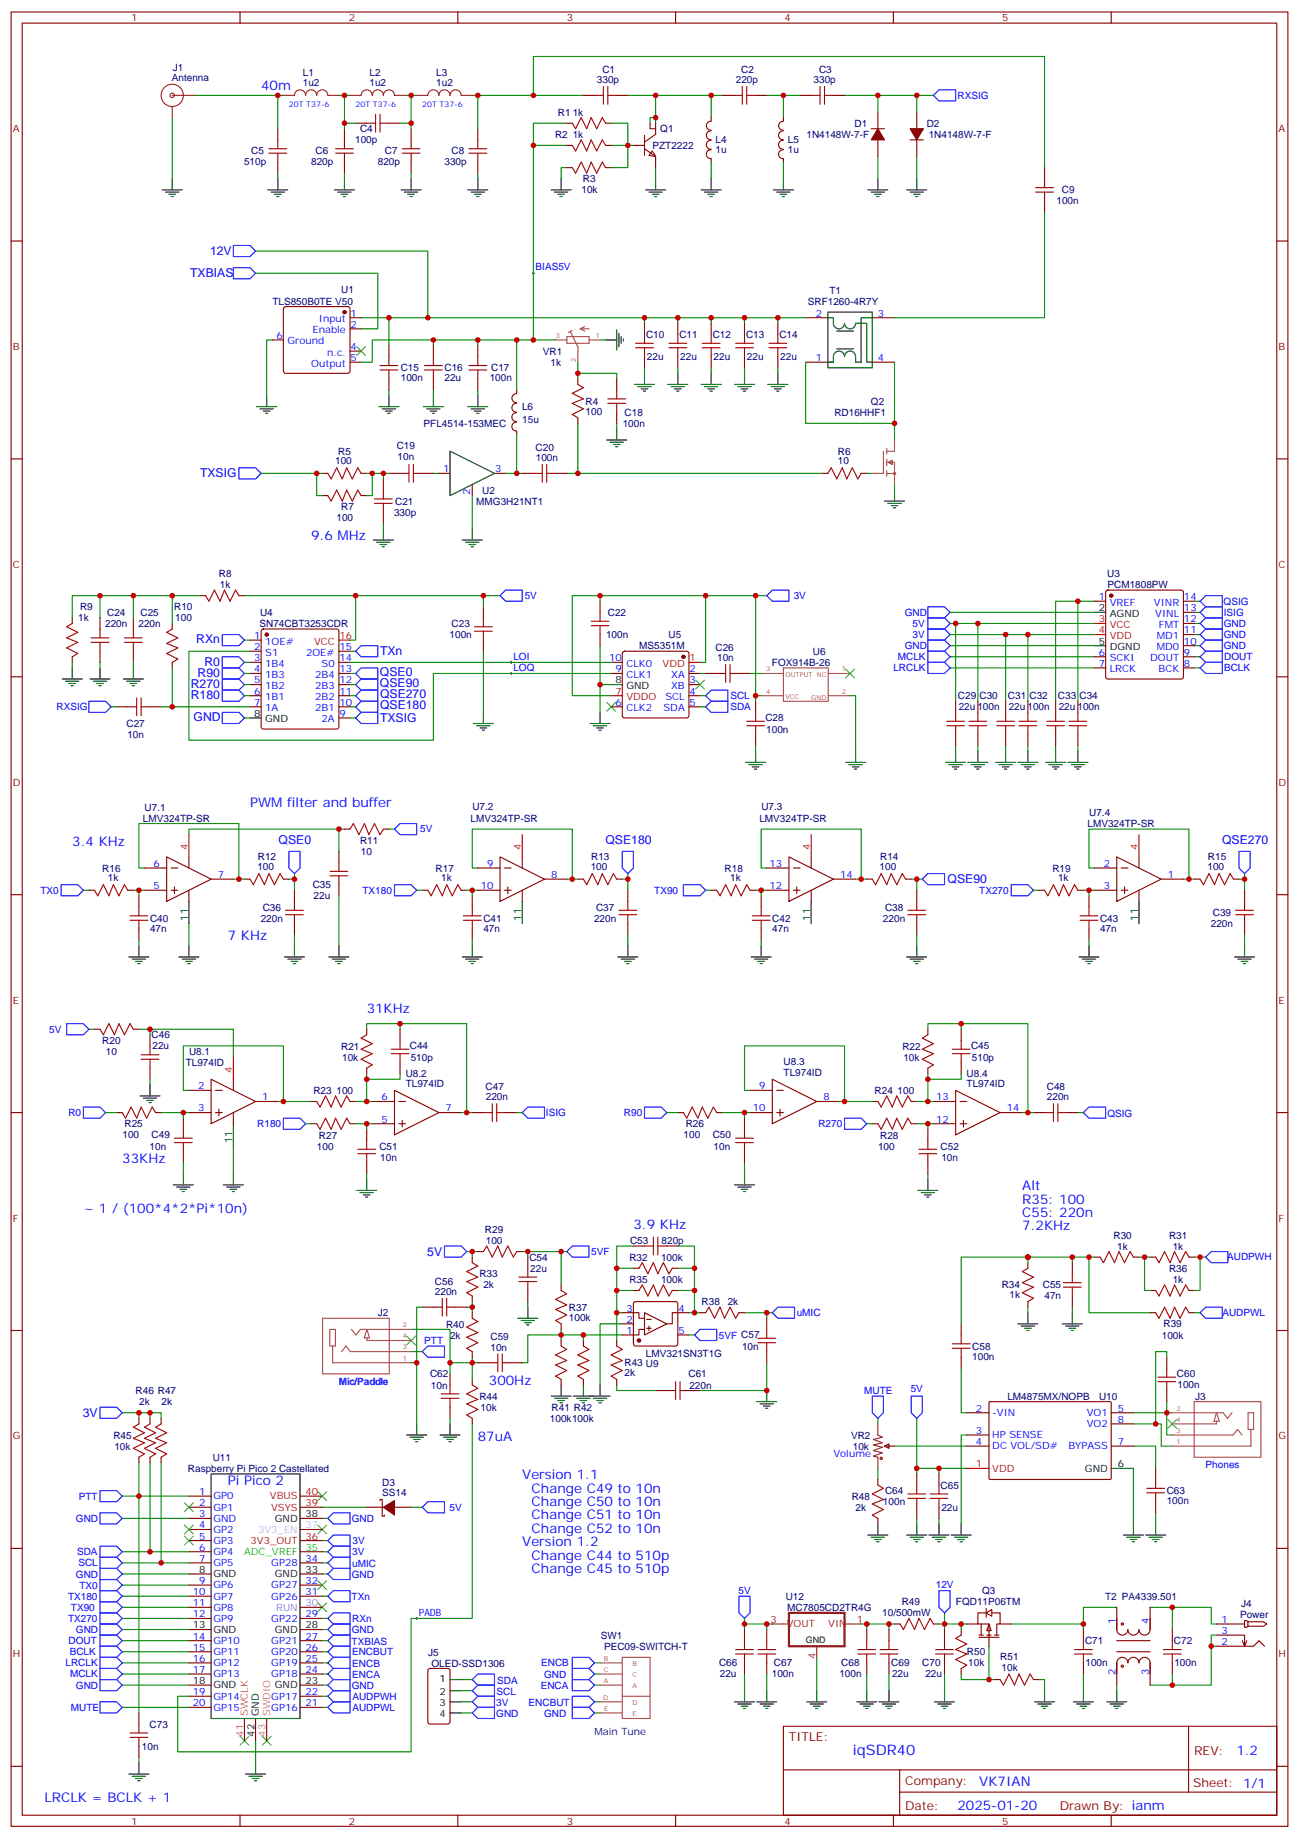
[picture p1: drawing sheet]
<svg xmlns="http://www.w3.org/2000/svg" width="412mm" height="583mm" viewBox="0 0 412 583" stroke-linecap="round" stroke-linejoin="round" font-family="sans-serif">
<defs><g id="words">
<text font-size="4.6" fill="#00f" x="270.8" y="556.8">iqSDR40</text>
<g font-size="4.2" fill="#00f">
<text x="82.9" y="28.5">40m</text>
<text x="98.8" y="171.4">9.6 MHz</text>
<text x="79.4" y="256">PWM filter and buffer</text>
<text x="22.9" y="268.4">3.4 KHz</text>
<text x="72.3" y="298.4">7 KHz</text>
<text x="116.4" y="321.3">31KHz</text>
<text x="38.8" y="368.9">33KHz</text>
<text x="324.6" y="377.8">Alt</text>
<text x="324.6" y="382">R35: 100</text>
<text x="26.5" y="384.8">~ 1 / (100*4*2*Pi*10n)</text>
<text x="324.6" y="386.2">C55: 220n</text>
<text x="201.1" y="390.1">3.9 KHz</text>
<text x="324.6" y="390.5">7.2KHz</text>
<text x="155.2" y="439.5">300Hz</text>
<text x="151.7" y="457.1">87uA</text>
<text x="72.3" y="471.2">Pi Pico 2</text>
<text x="165.8" y="469.5">Version 1.1</text>
<text x="168.8" y="473.7">Change C49 to 10n</text>
<text x="168.8" y="477.9">Change C50 to 10n</text>
<text x="168.8" y="482.2">Change C51 to 10n</text>
<text x="165.8" y="490.6">Version 1.2</text>
<text x="168.8" y="486.4">Change C52 to 10n</text>
<text x="168.8" y="494.9">Change C44 to 510p</text>
<text x="168.8" y="499.1">Change C45 to 510p</text>
<text x="392.5" y="557.1">1.2</text>
<text x="310.9" y="566.6">VK7IAN</text>
<text x="14.1" y="571.8">LRCLK = BCLK + 1</text>
<text x="304" y="574.4">2025-01-20</text>
</g>
<g font-size="3.9" fill="#00f">
<text x="66.7" y="80.9">12V</text>
<text x="60.3" y="88">TXBIAS</text>
<text x="63.5" y="151.5">TXSIG</text>
<text x="62.3" y="204.2">RXn</text>
<text x="120.6" y="207.8">TXn</text>
<text x="62.7" y="214.7">R90</text>
<text x="64.9" y="211.2">R0</text>
<text x="120.6" y="214.4">QSE0</text>
<text x="60.6" y="221.8">R180</text>
<text x="60.6" y="218.3">R270</text>
<text x="120.6" y="217.9">QSE90</text>
<text x="120.6" y="221.5">QSE270</text>
<text x="120.6" y="225">QSE180</text>
<text x="61.5" y="228.9">GND</text>
<text x="120.6" y="229.2">TXSIG</text>
<text x="88.5" y="267.9">QSE0</text>
<text x="192.2" y="267.9">QSE180</text>
<text x="388" y="267.9">QSE270</text>
<text x="300.8" y="280.3">QSE90</text>
<text x="135.7" y="398.4">5V</text>
<text x="26.3" y="449.6">3V</text>
</g>
<g font-size="3.9" fill="#800">
<text x="250.5" y="552.4">TITLE:</text>
<text x="379.1" y="557.1">REV:</text>
<text x="287.4" y="566.6">Company:</text>
<text x="378.7" y="567.2">Sheet: 1/1</text>
<text x="287.4" y="574.3">Date:</text>
<text x="336.4" y="574.3">Drawn By: ianm</text>
</g>
<g font-size="3.2" fill="#800">
<text x="41.6" y="6.8">1</text>
<text x="110.8" y="6.8">2</text>
<text x="179.9" y="6.8">3</text>
<text x="249.1" y="6.8">4</text>
<text x="318.2" y="6.8">5</text>
<text x="4.1" y="41.9">A</text>
<text x="405.9" y="41.9">A</text>
<text x="4.1" y="111.1">B</text>
<text x="405.9" y="111.1">B</text>
<text x="4.1" y="180.2">C</text>
<text x="405.9" y="180.2">C</text>
<text x="4.1" y="249.3">D</text>
<text x="405.9" y="249.3">D</text>
<text x="4.1" y="318.5">E</text>
<text x="405.9" y="318.5">E</text>
<text x="4.1" y="387.6">F</text>
<text x="405.9" y="387.6">F</text>
<text x="4.1" y="456.8">G</text>
<text x="405.9" y="456.8">G</text>
<text x="4.1" y="525.9">H</text>
<text x="405.9" y="525.9">H</text>
<text x="41.6" y="579">1</text>
<text x="110.8" y="579">2</text>
<text x="179.9" y="579">3</text>
<text x="249.1" y="579">4</text>
<text x="318.2" y="579">5</text>
</g>
<g font-size="3.2" fill="#000080">
<text x="54.8" y="22.6">J1</text>
<text x="191.2" y="23.3">C1</text>
<text x="235.3" y="23.3">C2</text>
<text x="260" y="23.3">C3</text>
<text x="54.5" y="25.7">Antenna</text>
<text x="96.2" y="27.4">1u2</text>
<text x="96.2" y="24.3">L1</text>
<text x="117.3" y="27.4">1u2</text>
<text x="117.3" y="24.3">L2</text>
<text x="138.5" y="27.4">1u2</text>
<text x="138.5" y="24.3">L3</text>
<text x="189.5" y="26.4">330p</text>
<text x="233.6" y="26.4">220p</text>
<text x="258.3" y="26.4">330p</text>
<text x="114.3" y="41.9">C4</text>
<text x="177.1" y="36.7">R1</text>
<text x="181.8" y="36.7">1k</text>
<text x="271.3" y="40.2">D1</text>
<text x="294.2" y="40.2">D2</text>
<text x="112.8" y="45.4">100p</text>
<text x="176.2" y="43.7">R2</text>
<text x="181.8" y="43.7">1k</text>
<text x="207.1" y="47.3">PZT2222</text>
<text x="209.6" y="42">Q1</text>
<text x="227.2" y="45.5">L4</text>
<text x="250.1" y="45.5">L5</text>
<text x="256" y="43.7">1N4148W-7-F</text>
<text x="294.8" y="43.7">1N4148W-7-F</text>
<text x="77.5" y="52.5">510p</text>
<text x="79.8" y="49">C5</text>
<text x="98.8" y="52.3">820p</text>
<text x="100.2" y="49">C6</text>
<text x="119.9" y="52.3">820p</text>
<text x="122.2" y="49">C7</text>
<text x="141.1" y="52.3">330p</text>
<text x="143.4" y="49">C8</text>
<text x="227.2" y="48.7">1u</text>
<text x="250.1" y="48.7">1u</text>
<text x="185" y="57.9">R3</text>
<text x="184.6" y="61.4">10k</text>
<text x="335.4" y="64.6">100n</text>
<text x="337.1" y="61.4">C9</text>
<text x="108.3" y="93.1">U1</text>
<text x="263.3" y="93.2">T1</text>
<text x="86.5" y="96.7">TLS850B0TE V50</text>
<text x="256.5" y="96.6">SRF1260-4R7Y</text>
<text x="205.1" y="107.2">C10</text>
<text x="215.7" y="107.2">C11</text>
<text x="226.3" y="107.2">C12</text>
<text x="236.9" y="107.2">C13</text>
<text x="247.5" y="107.2">C14</text>
<text x="172.3" y="112.6">VR1</text>
<text x="127.2" y="117.8">C15</text>
<text x="141.1" y="117.8">C16</text>
<text x="155.9" y="117.9">C17</text>
<text x="174.8" y="116.1">1k</text>
<text x="205.4" y="114.3">22u</text>
<text x="216" y="114.3">22u</text>
<text x="226.6" y="114.3">22u</text>
<text x="237.1" y="114.3">22u</text>
<text x="247.7" y="114.3">22u</text>
<text x="127.3" y="121">100n</text>
<text x="141.1" y="121.1">22u</text>
<text x="155.5" y="121">100n</text>
<text x="165.7" y="130.2">L6</text>
<text x="185.9" y="131.6">100</text>
<text x="185.9" y="128.4">R4</text>
<text x="198.3" y="132">C18</text>
<text x="264.9" y="132">RD16HHF1</text>
<text x="276.5" y="128.4">Q2</text>
<text x="134.5" y="135.5">PFL4514-153MEC</text>
<text x="165.8" y="134.3">15u</text>
<text x="197.7" y="135.5">100n</text>
<text x="126" y="142.6">C19</text>
<text x="170.1" y="143.2">C20</text>
<text x="106.4" y="147.4">100</text>
<text x="107.4" y="144.3">R5</text>
<text x="126.2" y="146.1">10n</text>
<text x="170.1" y="146.3">100n</text>
<text x="266" y="147.4">10</text>
<text x="266" y="144.4">R6</text>
<text x="108.3" y="161.9">R7</text>
<text x="125.4" y="160.2">C21</text>
<text x="151.2" y="160.1">MMG3H21NT1</text>
<text x="153.1" y="156.6">U2</text>
<text x="106.8" y="165.4">100</text>
<text x="125.1" y="163.7">330p</text>
<text x="69.5" y="183">R8</text>
<text x="351.5" y="183.1">U3</text>
<text x="69.8" y="186.6">1k</text>
<text x="351.6" y="186.7">PCM1808PW</text>
<text x="24.8" y="197.2">1k</text>
<text x="25.4" y="193.7">R9</text>
<text x="34" y="195.4">C24</text>
<text x="44.6" y="195.5">C25</text>
<text x="55.3" y="193.7">R10</text>
<text x="55.7" y="197.2">100</text>
<text x="82.6" y="195.5">U4</text>
<text x="193" y="195.4">C22</text>
<text x="33.4" y="199">220n</text>
<text x="44" y="199">220n</text>
<text x="82.4" y="199">SN74CBT3253CDR</text>
<text x="142.7" y="202.5">100n</text>
<text x="143.4" y="199">C23</text>
<text x="192.4" y="202.5">100n</text>
<text x="212.3" y="202.5">U5</text>
<text x="202.9" y="206">MS5351M</text>
<text x="227.1" y="206.7">C26</text>
<text x="227.7" y="209.8">10n</text>
<text x="258.1" y="207.8">U6</text>
<text x="245.1" y="211.4">FOX914B-26</text>
<text x="304.1" y="221.8">C29</text>
<text x="311" y="221.9">C30</text>
<text x="320" y="221.8">C31</text>
<text x="326.8" y="221.9">C32</text>
<text x="335.9" y="221.8">C33</text>
<text x="342.7" y="221.9">C34</text>
<text x="304.4" y="225.4">22u 100n</text>
<text x="320.2" y="225.4">22u 100n</text>
<text x="336.1" y="225.4">22u 100n</text>
<text x="40.2" y="230.7">C27</text>
<text x="243" y="228.9">C28</text>
<text x="243.3" y="232.5">100n</text>
<text x="40.4" y="234.2">10n</text>
<text x="45.9" y="257.2">U7.1</text>
<text x="150" y="257.2">U7.2</text>
<text x="241.7" y="257.2">U7.3</text>
<text x="45.4" y="260.7">LMV324TP-SR</text>
<text x="149.4" y="260.7">LMV324TP-SR</text>
<text x="241.1" y="260.7">LMV324TP-SR</text>
<text x="345.2" y="262.5">LMV324TP-SR</text>
<text x="345.8" y="259">U7.4</text>
<text x="114.3" y="267.8">R11</text>
<text x="81.9" y="273">R12</text>
<text x="114.6" y="271.3">10</text>
<text x="187.7" y="273">R13</text>
<text x="279.4" y="273">R14</text>
<text x="383.5" y="273">R15</text>
<text x="32.5" y="276.6">R16</text>
<text x="34.3" y="279.7">1k</text>
<text x="81.7" y="276.2">100</text>
<text x="99.3" y="281.9">C35</text>
<text x="138.3" y="276.6">R17</text>
<text x="140.1" y="279.7">1k</text>
<text x="187.5" y="276.2">100</text>
<text x="230" y="276.6">R18</text>
<text x="231.8" y="279.7">1k</text>
<text x="279.3" y="276.2">100</text>
<text x="334.1" y="276.6">R19</text>
<text x="335.9" y="279.7">1k</text>
<text x="383.3" y="276.2">100</text>
<text x="99.6" y="285.4">22u</text>
<text x="47.6" y="292.5">C40</text>
<text x="82.8" y="292.5">220n</text>
<text x="83.4" y="288.9">C36</text>
<text x="153.5" y="292.5">C41</text>
<text x="188.6" y="292.5">220n</text>
<text x="189.2" y="288.9">C37</text>
<text x="245.2" y="292.5">C42</text>
<text x="280.3" y="292.5">220n</text>
<text x="281" y="288.9">C38</text>
<text x="349.2" y="292.5">C43</text>
<text x="385" y="290.7">C39</text>
<text x="47.6" y="295.6">47n</text>
<text x="153.5" y="295.6">47n</text>
<text x="245.2" y="295.7">47n</text>
<text x="349.2" y="295.6">47n</text>
<text x="384.4" y="294.3">220n</text>
<text x="48.1" y="329.5">C46</text>
<text x="32.5" y="331.3">R20</text>
<text x="33.6" y="334.8">10</text>
<text x="48.4" y="333">22u</text>
<text x="60" y="334.8">U8.1</text>
<text x="108.3" y="333">R21</text>
<text x="130.1" y="333">C44</text>
<text x="286.5" y="333">R22</text>
<text x="308.3" y="333">C45</text>
<text x="58.9" y="338.4">TL974ID</text>
<text x="108.6" y="336.6">10k</text>
<text x="128.8" y="341.6">U8.2</text>
<text x="130.4" y="336.5">510p</text>
<text x="248.8" y="341.3">TL974ID</text>
<text x="248.8" y="338.1">U8.3</text>
<text x="286.8" y="336.6">10k</text>
<text x="306.9" y="341.6">U8.4</text>
<text x="308.5" y="336.5">510p</text>
<text x="99.5" y="347.1">R23</text>
<text x="106.8" y="347.2">100</text>
<text x="128.8" y="344.8">TL974ID</text>
<text x="154.2" y="346">C47</text>
<text x="277.7" y="347.1">R24</text>
<text x="285" y="347.2">100</text>
<text x="306.9" y="344.8">TL974ID</text>
<text x="332.3" y="346">C48</text>
<text x="154.2" y="349.2">220n</text>
<text x="332.4" y="349.2">220n</text>
<text x="39.5" y="357.8">R25</text>
<text x="217.7" y="357.8">R26</text>
<text x="38.9" y="361.3">100</text>
<text x="47.5" y="364.8">10n</text>
<text x="48.1" y="361.3">C49</text>
<text x="100.6" y="364.8">100</text>
<text x="101.3" y="361.3">R27</text>
<text x="120.5" y="364.8">C51</text>
<text x="217" y="361.3">100</text>
<text x="226.3" y="361.3">C50</text>
<text x="226.6" y="364.8">10n</text>
<text x="278.8" y="364.8">100</text>
<text x="279.4" y="361.3">R28</text>
<text x="298.6" y="364.8">C52</text>
<text x="120.7" y="368.3">10n</text>
<text x="298.9" y="368.3">10n</text>
<text x="154" y="391.3">R29</text>
<text x="154.2" y="394.8">100</text>
<text x="200" y="394.8">C53</text>
<text x="210" y="394.8">820p</text>
<text x="353.5" y="393">R30</text>
<text x="371.1" y="393">R31</text>
<text x="168.1" y="400.1">C54</text>
<text x="199.8" y="400.1">R32</text>
<text x="209.9" y="400.1">100k</text>
<text x="354.7" y="396.5">1k</text>
<text x="372.3" y="396.5">1k</text>
<text x="138.1" y="407.7">C56</text>
<text x="152.2" y="405.3">R33</text>
<text x="168.3" y="403.6">22u</text>
<text x="199.8" y="407.1">R35</text>
<text x="209.9" y="407.1">100k</text>
<text x="371.1" y="403.6">R36</text>
<text x="372.3" y="407.1">1k</text>
<text x="138.1" y="410.9">220n</text>
<text x="153.5" y="408.9">2k</text>
<text x="318" y="408.9">R34</text>
<text x="320.5" y="412">1k</text>
<text x="331.1" y="408.9">C55</text>
<text x="331.6" y="412.1">47n</text>
<text x="120" y="417.7">J2</text>
<text x="180.6" y="419.1">100k</text>
<text x="180.6" y="415.9">R37</text>
<text x="222.8" y="414.2">R38</text>
<text x="231" y="414.2">2k</text>
<text x="141.6" y="421.3">R40</text>
<text x="142.9" y="424.8">2k</text>
<text x="155.7" y="425.3">C59</text>
<text x="368.9" y="424.8">100k</text>
<text x="369.4" y="421.2">R39</text>
<text x="155.7" y="428.6">10n</text>
<text x="205.1" y="430.7">LMV321SN3T1G</text>
<text x="235.6" y="428.3">10n</text>
<text x="308.7" y="431.4">100n</text>
<text x="308.7" y="428.3">C58</text>
<text x="136.5" y="437.1">C62</text>
<text x="198.3" y="436.8">2k</text>
<text x="198.3" y="433.6">R43 U9</text>
<text x="218.6" y="437.1">C61</text>
<text x="373.7" y="437.1">C60</text>
<text x="43.1" y="442.4">R46 R47</text>
<text x="136.8" y="440.6">10n</text>
<text x="218.8" y="440.7">220n</text>
<text x="373.8" y="440.6">100n</text>
<text x="44.2" y="446">2k</text>
<text x="51.3" y="446">2k</text>
<text x="152.2" y="444.1">R44</text>
<text x="152.6" y="447.7">10k</text>
<text x="175.1" y="447.7">R41 R42</text>
<text x="319.8" y="444.2">LM4875MX/NOPB</text>
<text x="348.9" y="444.2">U10</text>
<text x="379.4" y="444.2">J3</text>
<text x="174.6" y="451.2">100k100k</text>
<text x="36" y="456.5">R45</text>
<text x="36.3" y="460.1">10k</text>
<text x="270.2" y="456.5">VR2</text>
<text x="270.7" y="460">10k</text>
<text x="59.7" y="467.1">Raspberry Pi Pico 2 Castellated</text>
<text x="67.5" y="463.6">U11</text>
<text x="121.4" y="471.6">D3</text>
<text x="298.6" y="472.4">C65</text>
<text x="121.4" y="474.8">SS14</text>
<text x="270.4" y="475.9">R48</text>
<text x="271.6" y="479.5">2k</text>
<text x="280.3" y="477.7">100n</text>
<text x="281" y="474.2">C64</text>
<text x="298.9" y="479.4">22u</text>
<text x="370.4" y="477.4">100n</text>
<text x="370.4" y="474.1">C63</text>
<text x="249.4" y="507.7">U12</text>
<text x="286.3" y="509.3">R49</text>
<text x="303.5" y="509.5">FQD11P06TM</text>
<text x="311.8" y="505.9">Q3</text>
<text x="350.9" y="507.7">T2 PA4339.501</text>
<text x="394" y="509.9">J4</text>
<text x="249.9" y="511.2">MC7805CD2TR4G</text>
<text x="280.1" y="512.9">10/500mW</text>
<text x="393.7" y="513.4">Power</text>
<text x="190.7" y="520">SW1</text>
<text x="344.5" y="521.8">C71</text>
<text x="372.7" y="521.8">C72</text>
<text x="136" y="525.3">J5</text>
<text x="191.8" y="523.5">PEC09-SWITCH-T</text>
<text x="307" y="525">R50</text>
<text x="317.6" y="526.8">R51</text>
<text x="137" y="528.8">OLED-SSD1306</text>
<text x="228.3" y="528.7">C66</text>
<text x="228.5" y="532.3">22u</text>
<text x="245" y="532.3">100n</text>
<text x="245.7" y="528.7">C67</text>
<text x="266.5" y="532.3">100n</text>
<text x="267.1" y="528.8">C68</text>
<text x="282.9" y="528.8">C69</text>
<text x="283.2" y="532.3">22u</text>
<text x="292.8" y="528.7">C70</text>
<text x="293.8" y="532.3">22u</text>
<text x="307.4" y="528.6">10k</text>
<text x="318" y="530.3">10k</text>
<text x="344.6" y="528.6">100n</text>
<text x="372.8" y="528.6">100n</text>
<text x="47.5" y="548.2">C73</text>
<text x="188.7" y="550.6">Main Tune</text>
<text x="45.1" y="555.3">10n</text>
</g>
<g font-size="3.2" fill="#00f">
<text x="304" y="31.4">RXSIG</text>
<text x="170" y="85.8">BIAS5V</text>
<text x="111.3" y="100.5">1</text>
<text x="259" y="100.5">2</text>
<text x="278.7" y="100.5">3</text>
<text x="87.8" y="107.5">6</text>
<text x="99.2" y="105.8">Enable</text>
<text x="101.2" y="102.2">Input</text>
<text x="111.3" y="104">2</text>
<text x="91.3" y="109.3">Ground</text>
<text x="103.9" y="112.8">n.c.</text>
<text x="111.3" y="111.1">4</text>
<text x="98.8" y="116.3">Output</text>
<text x="111.3" y="114.6">5</text>
<text x="259" y="114.6">1</text>
<text x="278.7" y="114.6">4</text>
<text x="140.7" y="149.9">1</text>
<text x="157.2" y="149.9">3</text>
<text x="149.2" y="157" transform="rotate(-90 149.2 157)">2</text>
<text x="166.6" y="190.1">5V</text>
<text x="252" y="190.1">3V</text>
<text x="348.8" y="190.4">1</text>
<text x="375.9" y="190.4">14</text>
<text x="388.5" y="191.9">QSIG</text>
<text x="287.2" y="195.4">GND</text>
<text x="352.3" y="192.2">VREF</text>
<text x="366.3" y="192.2">VINR</text>
<text x="366.8" y="195.7">VINL</text>
<text x="375.9" y="197.5">12</text>
<text x="375.9" y="194">13</text>
<text x="388.5" y="195.4">ISIG</text>
<text x="80.7" y="202.8">1</text>
<text x="289.7" y="199">5V</text>
<text x="289.7" y="202.5">3V</text>
<text x="367.3" y="202.8">MD1</text>
<text x="368" y="199.2">FMT</text>
<text x="375.9" y="201">11</text>
<text x="388.5" y="198.9">GND</text>
<text x="388.5" y="202.4">GND</text>
<text x="80.7" y="206.3">2</text>
<text x="80.7" y="209.8">3</text>
<text x="84.2" y="204.5">1OE#</text>
<text x="84.2" y="208.1">S1</text>
<text x="97.2" y="208.1">2OE#</text>
<text x="107.8" y="209.8">14</text>
<text x="107.8" y="206.3">15</text>
<text x="163" y="209.3">LOI</text>
<text x="193.3" y="209.8">10</text>
<text x="285" y="209.4">MCLK</text>
<text x="287.2" y="206">GND</text>
<text x="348.8" y="208.1">6</text>
<text x="352.3" y="209.8">SCKI</text>
<text x="365.2" y="209.8">DOUT</text>
<text x="367.3" y="206.3">MD0</text>
<text x="375.9" y="208.1">9</text>
<text x="375.9" y="204.5">10</text>
<text x="388.5" y="206">GND</text>
<text x="388.7" y="209.5">DOUT</text>
<text x="80.7" y="213.4">4</text>
<text x="84.2" y="211.6">1B4</text>
<text x="84.2" y="215.1">1B3</text>
<text x="100.1" y="215.1">2B4</text>
<text x="102.1" y="211.6">S0</text>
<text x="107.8" y="213.4">13</text>
<text x="163" y="212.8">LOQ</text>
<text x="195.4" y="213.4">9</text>
<text x="198.9" y="215.1">CLK1</text>
<text x="198.9" y="211.6">CLK0</text>
<text x="213.1" y="215.1">XA</text>
<text x="218.9" y="213.4">2</text>
<text x="283.6" y="213">LRCLK</text>
<text x="348.8" y="211.6">7</text>
<text x="352.3" y="213.4">LRCK</text>
<text x="367.8" y="213.4">BCK</text>
<text x="375.9" y="211.6">8</text>
<text x="388.6" y="213">BCLK</text>
<text x="80.7" y="216.9">5</text>
<text x="80.7" y="220.4">6</text>
<text x="84.2" y="218.7">1B2</text>
<text x="100.1" y="218.7">2B3</text>
<text x="107.8" y="220.4">11</text>
<text x="107.8" y="216.9">12</text>
<text x="213.1" y="218.7">XB</text>
<text x="218.9" y="216.9">3</text>
<text x="218.9" y="220.4">4</text>
<text x="231.9" y="221.9">SCL</text>
<text x="17.9" y="225.5">RXSIG</text>
<text x="80.7" y="223.9">7</text>
<text x="84.2" y="222.2">1B1</text>
<text x="84.2" y="225.7">1A</text>
<text x="100.1" y="225.7">2B1</text>
<text x="100.1" y="222.2">2B2</text>
<text x="107.8" y="227.5">9</text>
<text x="107.8" y="223.9">10</text>
<text x="195.4" y="223.9">6</text>
<text x="198.9" y="225.7">CLK2</text>
<text x="210.6" y="225.7">SDA</text>
<text x="211.3" y="222.2">SCL</text>
<text x="218.9" y="223.9">5</text>
<text x="231.9" y="225.4">SDA</text>
<text x="102.1" y="229.2">2A</text>
<text x="133.4" y="264">5V</text>
<text x="48.8" y="275.1">6</text>
<text x="154.6" y="275.1">9</text>
<text x="244.3" y="275.1">13</text>
<text x="350.4" y="275.1">2</text>
<text x="69.1" y="278.6">7</text>
<text x="175" y="278.6">8</text>
<text x="266.7" y="278.6">14</text>
<text x="370.8" y="278.6">1</text>
<text x="12.9" y="283.6">TX0</text>
<text x="48.8" y="282.2">5</text>
<text x="115.1" y="283.7">TX180</text>
<text x="152.6" y="282.2">10</text>
<text x="207.7" y="283.6">TX90</text>
<text x="244.3" y="282.2">12</text>
<text x="310.9" y="283.6">TX270</text>
<text x="350.4" y="282.2">3</text>
<text x="15.6" y="327.7">5V</text>
<text x="62.9" y="345.7">2</text>
<text x="241" y="345.7">9</text>
<text x="62.9" y="352.7">3</text>
<text x="83.3" y="349.2">1</text>
<text x="121.1" y="349.2">6</text>
<text x="141.5" y="352.7">7</text>
<text x="239" y="352.7">10</text>
<text x="261.4" y="349.2">8</text>
<text x="297.2" y="349.2">13</text>
<text x="319.6" y="352.7">14</text>
<text x="21.7" y="354.1">R0</text>
<text x="81.7" y="357.6">R180</text>
<text x="121.1" y="356.2">5</text>
<text x="173.3" y="354.1">ISIG</text>
<text x="198.1" y="354.1">R90</text>
<text x="259.8" y="357.6">R270</text>
<text x="297.2" y="356.2">12</text>
<text x="351.6" y="354.3">QSIG</text>
<text x="187.7" y="398.2">5VF</text>
<text x="389.6" y="400">AUDPWH</text>
<text x="198.9" y="419.7">2</text>
<text x="198.9" y="416.2">3</text>
<text x="215.4" y="416.2">4</text>
<text x="252.9" y="417.6">uMIC</text>
<text x="388.1" y="417.6">AUDPWL</text>
<text x="198.9" y="423.3">1</text>
<text x="215.4" y="423.3">5</text>
<text x="228.2" y="424.8">5VF C57</text>
<text x="134.7" y="426.4">PTT</text>
<text x="107.6" y="439.5">Mic/Paddle</text>
<text x="274.4" y="442.3">MUTE</text>
<text x="289.1" y="441.6">5V</text>
<text x="309.8" y="448">2</text>
<text x="315" y="449.4">-VIN</text>
<text x="345" y="449.4">VO1</text>
<text x="354.9" y="448">5</text>
<text x="309.8" y="455">3</text>
<text x="345" y="452.9">VO2</text>
<text x="354.9" y="451.5">8</text>
<text x="309.8" y="458.5">4</text>
<text x="315" y="460">DC VOL/SD#</text>
<text x="315" y="456.4">HP SENSE</text>
<text x="339.2" y="460">BYPASS</text>
<text x="354.9" y="458.5">7</text>
<text x="264.6" y="462.4">Volume</text>
<text x="382.8" y="465.9">Phones</text>
<text x="25" y="475.9">PTT</text>
<text x="63.2" y="477.9">2</text>
<text x="63.2" y="474.4">1</text>
<text x="67.7" y="479.4">GP1</text>
<text x="67.7" y="475.8">GP0</text>
<text x="142.8" y="479.4">5V</text>
<text x="24.1" y="483">GND</text>
<text x="63.2" y="485">4</text>
<text x="63.2" y="481.5">3</text>
<text x="67.7" y="482.9">GND</text>
<text x="111.7" y="483">GND</text>
<text x="63.2" y="488.5">5</text>
<text x="67.7" y="489.9">GP3</text>
<text x="67.7" y="486.4">GP2</text>
<text x="111.9" y="490">3V</text>
<text x="24.5" y="493.5">SDA</text>
<text x="24.9" y="497">SCL</text>
<text x="63.2" y="495.6">7</text>
<text x="63.2" y="492.1">6</text>
<text x="67.7" y="497">GP5</text>
<text x="67.7" y="493.5">GP4</text>
<text x="86.1" y="497">GP28</text>
<text x="97" y="495.6">34</text>
<text x="111.8" y="493.6">3V</text>
<text x="111.8" y="497.3">uMIC</text>
<text x="24.1" y="500.6">GND</text>
<text x="63.2" y="502.6">9</text>
<text x="97" y="502.6">32</text>
<text x="111.7" y="500.6">GND</text>
<text x="21.6" y="507.7">TX180</text>
<text x="25.2" y="504.1">TX0</text>
<text x="61.2" y="509.7">11</text>
<text x="61.2" y="506.2">10</text>
<text x="67.7" y="507.6">GP7</text>
<text x="67.7" y="504">GP6</text>
<text x="86.1" y="504">GP27</text>
<text x="86.1" y="507.6">GP26</text>
<text x="97" y="506.2">31</text>
<text x="111.6" y="507.6">TXn</text>
<text x="234.4" y="505.8">5V</text>
<text x="297.1" y="504.1">12V</text>
<text x="21.6" y="514.7">TX270</text>
<text x="22.5" y="511.2">TX90</text>
<text x="61.2" y="513.2">12</text>
<text x="67.7" y="514.6">GP9</text>
<text x="67.7" y="511.1">GP8</text>
<text x="86.1" y="514.6">GP22</text>
<text x="97" y="513.2">29</text>
<text x="111.8" y="514.7">RXn</text>
<text x="133" y="512.7">PADB</text>
<text x="354.2" y="515.3" transform="rotate(-90 354.2 515.3)">1</text>
<text x="364.8" y="515.3" transform="rotate(-90 364.8 515.3)">4</text>
<text x="387.8" y="515">1</text>
<text x="21.8" y="521.8">DOUT</text>
<text x="24.1" y="518.2">GND</text>
<text x="61.2" y="520.3">14</text>
<text x="67.7" y="521.7">GP10</text>
<text x="86.1" y="521.7">GP21</text>
<text x="97" y="520.3">27</text>
<text x="111.6" y="521.9">TXBIAS</text>
<text x="111.7" y="518.2">GND</text>
<text x="387.8" y="518.5">3</text>
<text x="22.2" y="525.3">BCLK</text>
<text x="61.2" y="527.3">16</text>
<text x="61.2" y="523.8">15</text>
<text x="67.7" y="525.2">GP11</text>
<text x="86.1" y="525.2">GP20</text>
<text x="97" y="523.8">26</text>
<text x="97" y="527.3">25</text>
<text x="111.8" y="525.3">ENCBUT</text>
<text x="387.8" y="522">2</text>
<text x="20.8" y="528.7">LRCLK</text>
<text x="22.2" y="532.2">MCLK</text>
<text x="61.2" y="530.9">17</text>
<text x="67.7" y="532.3">GP13</text>
<text x="67.7" y="528.7">GP12</text>
<text x="86.1" y="528.7">GP19</text>
<text x="86.1" y="532.3">GP18</text>
<text x="97" y="530.9">24</text>
<text x="111.8" y="532.3">ENCA</text>
<text x="111.8" y="528.8">ENCB</text>
<text x="171.8" y="528.7">ENCB</text>
<text x="172.7" y="532.4">GND</text>
<text x="354.2" y="531.5" transform="rotate(-90 354.2 531.5)">2</text>
<text x="364.8" y="531.5" transform="rotate(-90 364.8 531.5)">3</text>
<text x="24.1" y="535.9">GND</text>
<text x="61.2" y="537.9">19</text>
<text x="67.7" y="539.3">GP14</text>
<text x="86.1" y="539.3">GP17</text>
<text x="97" y="537.9">22</text>
<text x="111.7" y="535.9">GND</text>
<text x="111.9" y="539.4">AUDPWH</text>
<text x="157.7" y="538">SCL</text>
<text x="157.9" y="534.5">SDA</text>
<text x="171.7" y="535.9">ENCA</text>
<text x="22.5" y="542.9">MUTE</text>
<text x="61.2" y="541.4">20</text>
<text x="67.7" y="542.9">GP15</text>
<text x="86.1" y="542.9">GP16</text>
<text x="97" y="541.4">21</text>
<text x="111.9" y="543">AUDPWL</text>
<text x="157.6" y="541.2">3V</text>
<text x="157.6" y="544.8">GND</text>
<text x="167.8" y="541.2">ENCBUT</text>
<text x="172.7" y="544.7">GND</text>
</g>
<g font-size="3.2">
<text x="348.8" y="194">2</text>
<text x="352.3" y="195.7">AGND</text>
<text x="348.8" y="204.5">5</text>
<text x="352.3" y="206.3">DGND</text>
<text x="195.4" y="216.9">8</text>
<text x="198.9" y="218.7">GND</text>
<text x="80.7" y="227.5">8</text>
<text x="84.2" y="229.2">GND</text>
<text x="59.6" y="292.2" transform="rotate(-90 59.6 292.2)">11</text>
<text x="165.5" y="292.2" transform="rotate(-90 165.5 292.2)">11</text>
<text x="257.2" y="292.2" transform="rotate(-90 257.2 292.2)">11</text>
<text x="361.2" y="292.2" transform="rotate(-90 361.2 292.2)">11</text>
<text x="73.7" y="362.7" transform="rotate(-90 73.7 362.7)">11</text>
<text x="344.4" y="467">GND</text>
<text x="354.9" y="465.6">6</text>
<text x="87.3" y="482.9">GND</text>
<text x="97" y="481.5">38</text>
<text x="63.2" y="499.1">8</text>
<text x="67.7" y="500.5">GND</text>
<text x="87.3" y="500.5">GND</text>
<text x="97" y="499.1">33</text>
<text x="61.2" y="516.7">13</text>
<text x="67.7" y="518.2">GND</text>
<text x="87.3" y="518.2">GND</text>
<text x="97" y="516.7">28</text>
<text x="139.6" y="533.7">1</text>
<text x="61.2" y="534.4">18</text>
<text x="67.7" y="535.8">GND</text>
<text x="87.3" y="535.8">GND</text>
<text x="97" y="534.4">23</text>
<text x="139.6" y="537.9">2</text>
<text x="82.2" y="544.6" transform="rotate(-90 82.2 544.6)">GND</text>
<text x="139.6" y="541.4">3</text>
<text x="139.6" y="545">4</text>
<text x="80.8" y="551.1" transform="rotate(-90 80.8 551.1)">42</text>
</g>
<g font-size="3.2" fill="#f00">
<text x="348.8" y="197.5">3</text>
<text x="107.8" y="202.8">16</text>
<text x="348.8" y="201">4</text>
<text x="352.3" y="199.2">VCC</text>
<text x="352.3" y="202.8">VDD</text>
<text x="99.7" y="204.5">VCC</text>
<text x="218.9" y="209.8">1</text>
<text x="210.4" y="211.6">VDD</text>
<text x="195.4" y="220.4">7</text>
<text x="198.9" y="222.2">VDDO</text>
<text x="59.6" y="269.8" transform="rotate(-90 59.6 269.8)">4</text>
<text x="165.5" y="269.8" transform="rotate(-90 165.5 269.8)">4</text>
<text x="257.2" y="269.8" transform="rotate(-90 257.2 269.8)">4</text>
<text x="361.2" y="269.8" transform="rotate(-90 361.2 269.8)">4</text>
<text x="73.7" y="340.4" transform="rotate(-90 73.7 340.4)">4</text>
<text x="309.8" y="465.6">1</text>
<text x="315" y="467">VDD</text>
<text x="85.7" y="475.8">VBUS</text>
<text x="86.1" y="479.4">VSYS</text>
<text x="97" y="474.4">40</text>
<text x="97" y="477.9">39</text>
<text x="79.6" y="489.9">3V3_OUT</text>
<text x="97" y="488.5">36</text>
</g>
<g font-size="3.2" fill="#f6f">
<text x="97" y="485">37</text>
<text x="81.9" y="486.4">3V3_EN</text>
</g>
<g font-size="3.2" fill="#0f0">
<text x="77.5" y="493.5">ADC_VREF</text>
<text x="97" y="492.1">35</text>
</g>
<g font-size="3.2" fill="#f0f">
<text x="97" y="509.7">30</text>
<text x="87.6" y="511.1">RUN</text>
</g>
<g font-size="3.2" fill="#8d2323">
<text x="244.6" y="515">3</text>
<text x="272" y="515">1</text>
<text x="249.8" y="516.4">VOUT</text>
<text x="262.9" y="516.4">VIN</text>
<text x="258.9" y="526.5" transform="rotate(-90 258.9 526.5)">4</text>
</g>
<g font-size="3.2" fill="#f90">
<text x="78.7" y="544.6" transform="rotate(-90 78.7 544.6)">SWCLK</text>
<text x="77.3" y="551.1" transform="rotate(-90 77.3 551.1)">41</text>
</g>
<g font-size="3.2" fill="#fc0">
<text x="85.7" y="544.6" transform="rotate(-90 85.7 544.6)">SWDIO</text>
<text x="84.3" y="551.1" transform="rotate(-90 84.3 551.1)">43</text>
</g>
<text font-size="2.8" x="255.8" y="521.3">GND</text>
<g font-size="2.5" fill="#00f">
<text x="91.7" y="33.8">20T T37-6</text>
<text x="112.9" y="33.8">20T T37-6</text>
<text x="134.1" y="33.8">20T T37-6</text>
</g>
<g font-size="2.1" fill="#a54b4b">
<text x="176.5" y="107.2">3</text>
<text x="189.2" y="107.2">1</text>
<text x="182.8" y="114.9" transform="rotate(-90 182.8 114.9)">2</text>
<text x="243.2" y="213">3</text>
<text x="249.4" y="214.8">OUTPUT NC</text>
<text x="267.2" y="213">1</text>
<text x="243.2" y="220.1">4</text>
<text x="249.4" y="221.8">VCC</text>
<text x="267.2" y="220.1">2</text>
<text x="257.5" y="222.2">GND</text>
<text x="127.9" y="421.2">2</text>
<text x="127.9" y="424.7">4</text>
<text x="127.9" y="431.7">1</text>
<text x="127.9" y="428.2">3</text>
<text x="373.5" y="447.6">2</text>
<text x="373.5" y="454.7">3</text>
<text x="373.5" y="451.1">4</text>
<text x="373.5" y="458.2">1</text>
<text x="191.7" y="527">B</text>
<text x="191.7" y="530.5">C</text>
<text x="200.8" y="528.7">B</text>
<text x="200.8" y="532.3">C</text>
<text x="191.5" y="539.3">D</text>
<text x="191.7" y="534">A</text>
<text x="200.8" y="535.8">A</text>
<text x="191.8" y="542.9">E</text>
<text x="200.8" y="541.1">D</text>
<text x="200.8" y="544.6">E</text>
</g>
</g></defs>
<g fill="none" stroke="#870000" stroke-width=".35">
<path d="M3.5 3.8h405.4v575.7h-405.4zM7.1 7.3h398.2v568.7h-398.2zM76.2 3.8v3.5M145.3 3.8v3.5M214.5 3.8v3.5M283.6 3.8v3.5M352.8 3.8v3.5M112.9 39.1h3.5M123.5 39.1h3.5M179.9 39.1h1.8M185.2 30.3h3.5M192.3 39.1h1.7"/>
<path d="M195.8 30.3h3.5M206.4 39.1v1.8h1.7M208.1 39.1v3.5l-3.5 2.5M225.8 38.5a1.41 1.41 0 0 0-1.5 1.4 1.41 1.41 0 0 0 1.5 1.4M225.8 37.3v1.1M229.3 30.3h3.5M239.9 30.3h3.5M248.7 38.5a1.41 1.41 0 0 0-1.5 1.4 1.41 1.41 0 0 0 1.5 1.4M248.7 37.3v1.1M254 30.3h3.5M264.6 30.3h3.5M278.7 35.6v5.3"/>
<path d="M291 35.6v5.3M88.2 40.9v3.5M88.2 51.4v3.6M109.4 40.9v3.5M109.4 51.4v3.6M130.5 40.9v3.5M130.5 51.4v3.6M151.7 40.9v3.5M151.7 51.4v3.6M179.9 53.2h1.8M179.9 46.1h1.8M192.3 53.2h1.7"/>
<path d="M192.3 46.1h1.7M201.1 46.1h3.5M204.6 47.2l3.5 2.5v3.5M204.6 43v6.3M207.1 47.9l1 1.8-2.1-.4zM225.8 44.5a1.41 1.41 0 0 0-1.6 1.4 1.41 1.41 0 0 0 1.6 1.4M225.8 41.5a1.41 1.41 0 0 0-1.6 1.5 1.41 1.41 0 0 0 1.6 1.4M225.8 47.5a1.41 1.41 0 0 0-1.6 1.4 1.41 1.41 0 0 0 1.6 1.4M225.8 50.4v1M248.7 44.5a1.41 1.41 0 0 0-1.5 1.4 1.41 1.41 0 0 0 1.5 1.4M248.7 41.5a1.41 1.41 0 0 0-1.5 1.5 1.41 1.41 0 0 0 1.5 1.4M248.7 47.5a1.41 1.41 0 0 0-1.5 1.4 1.41 1.41 0 0 0 1.5 1.4"/>
<path d="M248.7 50.4v1M276.6 40.9h4.2M278.7 44.4v5.3M288.9 44.4h4.3M291 44.4v5.3M331.6 53.2v3.5M3.5 76.5h3.6M331.6 63.8v3.5M405.3 76.5h3.6M90.2 97.5l.5-.2h19.7l.5 .2 .2 .5v19.8l-.2 .5-.5 .2h-19.7l-.5-.3-.2-.4v-19.8zM86.4 107.9h3.6M111.1 100.8h3.6"/>
<path d="M111.1 104.4h3.6M111.1 111.4h3.6M111.1 114.9h3.6M123.5 109.6v3.6M137.6 109.6v3.6M151.7 109.6v3.6M204.6 102.6v3.5M204.6 113.2v3.5M215.2 102.6v3.5M215.2 113.2v3.5M225.8 102.6v3.5M225.8 113.2v3.5"/>
<path d="M236.4 102.6v3.5M236.4 113.2v3.5M246.9 102.6v3.5M246.9 113.2v3.5M255.8 100.8h7M255.8 114.9h7M276.9 100.8h7.1M276.9 114.9h7.1M123.5 120.2v3.6M137.6 120.2v3.6M151.7 120.2v3.6M164 131a1.41 1.41 0 0 0-1.5 1.4 1.41 1.41 0 0 0 1.5 1.4"/>
<path d="M164 128a1.41 1.41 0 0 0-1.5 1.4 1.41 1.41 0 0 0 1.5 1.4M164 134a1.41 1.41 0 0 0-1.5 1.4 1.41 1.41 0 0 0 1.5 1.4M164 124.9a1.41 1.41 0 0 0-1.5 1.4 1.41 1.41 0 0 0 1.5 1.4M164 123.8v1M164 136.8v1.1M183.4 120.2v1.8M183.4 132.6v1.7M195.8 120.2v3.6M195.8 130.8v3.5M3.5 145.6h3.6M102.3 150.2h1.8M102.3 157.3h1.8"/>
<path d="M114.7 150.2h1.7M114.7 157.3h1.7M121.7 152v3.5M123.5 150.2h3.5M134.1 150.2h3.5M139.3 150.2h3.6M149.9 153.7v3.6M157 150.2h3.5M165.8 150.2h3.5M176.4 150.2h3.5M261.1 150.2h1.7M273.4 150.2h1.8"/>
<path d="M405.3 145.6h3.6M121.7 162.6v3.5M22.9 196.1v1.7M31.7 196.1v3.5M42.3 196.1v3.5M54.7 197.8v1.8M63.5 189h1.8M75.8 189h1.8M83.1 199.8l.5-.2h23.3l.5 .2 .2 .5v30.3l-.2 .5-.5 .3h-23.3l-.5-.3-.2-.5v-30.3zM153.5 192.5v3.6M190.5 190.8v3.5M3.5 214.8h3.6"/>
<path d="M22.9 208.4v1.8M31.7 206.7v3.5M42.3 206.7v3.5M54.7 210.2v1.7M79.4 203.1h3.5M79.4 206.7h3.5M79.4 210.2h3.5M79.4 213.7h3.5M79.4 217.2h3.5M107.6 206.7h3.5M107.6 210.2h3.5M107.6 213.7h3.5"/>
<path d="M107.6 217.2h3.5M153.5 203.1v3.6M190.5 201.4v3.5M194 210.2h3.6M194 213.7h3.6M197.8 206.9l.5-.2h19.7l.5 .2 .2 .5v19.7l-.2 .5-.5 .2h-19.7l-.5-.2-.2-.5v-19.7zM218.7 213.7h3.5M218.7 217.2h3.5M224 213.7h3.5M234.6 213.7h3.5M405.3 214.8h3.6M37 224.3h3.6"/>
<path d="M47.6 224.3h3.6M79.4 220.8h3.5M79.4 224.3h3.5M107.6 220.8h3.5M107.6 224.3h3.5M107.6 227.8h3.5M194 224.3h3.6M218.7 220.8h3.5M218.7 224.3h3.5M239.9 222.5v3.6M239.9 233.1v3.5M3.5 283.9h3.6"/>
<path d="M405.3 283.9h3.6M3.5 353.1h3.6M405.3 353.1h3.6M3.5 422.2h3.6M405.3 422.2h3.6M3.5 491.3h3.6M405.3 491.3h3.6M243.4 517.1v3.5M275.2 517.1v3.5M284 515.3h1.8M296.3 515.3h1.8M305.2 517.1v1.8"/>
<path d="M313.1 510.4v2.8M344 517.1v3.5M354.5 510v7.1a1.76 1.76 0 0 0 1.8 1.8 1.76 1.76 0 0 0 1.8-1.8 1.76 1.76 0 0 0 1.7 1.8 1.76 1.76 0 0 0 1.8-1.8 1.76 1.76 0 0 0 1.8 1.8 1.76 1.76 0 0 0 1.7-1.8v-7.1M372.2 517.1v3.5M386.3 518.9h8.8v3.5l.7-1.8M386.3 515.3h8.8M396.2 514.6h4.9l1.1 .7-1.1 .7h-4.9zM396.2 514.6l-.4-.3h-.7v2.1h.7l.4-.4M243.4 527.7v3.5M275.2 527.7v3.5M305.2 529.4v1.8M315.7 533h1.8"/>
<path d="M328.1 533h1.7M344 527.7v3.5M354.5 534.7v-7a1.76 1.76 0 0 1 1.8-1.8 1.76 1.76 0 0 1 1.8 1.8 1.76 1.76 0 0 1 1.7-1.8 1.76 1.76 0 0 1 1.8 1.8 1.76 1.76 0 0 1 1.8-1.8 1.76 1.76 0 0 1 1.7 1.8v7M354.5 524.2h10.6M354.5 520.6h10.6M372.2 527.7v3.5M386.3 522.4h11.6l1.8-1.8 1.8 1.8M394.4 520.6l.7 1.8M248.7 547.8h156.6v28.2h-156.6zM377.3 547.8v20.9M3.5 560.5h3.6M76.2 576v3.5"/>
<path d="M145.3 576v3.5M214.5 576v3.5M248.7 561.6h156.5M283.6 576v3.5M285.6 568.7h119.6M285.6 561.6v14.2M352.8 576v3.5M405.3 560.5h3.6"/>
<circle cx="356.3" cy="515.3" r=".35"/>
<circle cx="356.3" cy="528.7" r=".35"/>
</g>
<g fill="none" stroke="#008700" stroke-width=".35">
<path d="M54.7 37.3v19.4M61.7 30.3h26.5M90 30.3h-1.8v10.6M107.6 30.3h1.8v10.6M109.4 30.3h1.7M109.4 39.1h3.5M127 39.1h3.5M128.8 30.3h1.7M132.3 30.3h-1.8v10.6M149.9 30.3h1.8v10.6M151.7 30.3h17.6v-12.4h162.3v35.3M169.3 30.3h15.9"/>
<path d="M179.9 39.1h-10.6v7M194 39.1h5.3v7h-5.3M199.3 30.3h8.8v8.8M208.1 37.3h-1.7v1.8M208.1 30.3h21.2M225.8 30.3v7M243.4 30.3h5.3v7M248.7 30.3h5.3M268.1 30.3h10.6v5.3M278.7 30.3h17.6M291 30.3v5.3M88.2 55v1.7"/>
<path d="M109.4 55v1.7M130.5 55v1.7M151.7 55v1.7M179.9 53.2h-1.7v3.5M179.9 46.1h-10.6v61.8M201.1 46.1h-1.8v7.1h-5.3M208.1 53.2v3.5M225.8 51.4v5.3M248.7 51.4v5.3M278.7 49.7v7M291 49.7v7M81.1 79.7h54.7v21.1h120"/>
<path d="M331.6 67.3v33.5h-47.6M81.1 86.7h38.8v17.7h-5.2M86.4 107.9h-1.7v17.6M114.7 114.9h3.5v-7h45.8v15.9M114.7 100.8h21.1M123.5 100.8v8.8M137.6 107.9v1.7M151.7 107.9v1.7M164 107.9h12.4M183.4 114.9v3.6M190.5 107.9h1.8M204.6 100.8v1.8"/>
<path d="M204.6 116.7v1.8M215.2 100.8v1.8M215.2 116.7v1.8M225.8 100.8v1.8M225.8 116.7v1.8M236.4 100.8v1.8M236.4 116.7v1.8M246.9 100.8v1.8M246.9 116.7v1.8M255.8 114.9v19.4h28.2M284 114.9v24.7M123.5 123.8v1.7"/>
<path d="M137.6 123.8v1.7M151.7 123.8v1.7M164 137.9v12.3M183.4 134.3v15.9h-3.5M183.4 120.2v-1.7h12.4v1.7M195.8 134.3v1.8M82.9 150.2h19.4M100.5 150.2v7.1h1.8M116.4 150.2h1.8v7.1h-1.8M118.2 150.2h5.3M121.7 150.2v1.8M137.6 150.2h1.7"/>
<path d="M149.9 157.3v10.6M160.5 150.2h5.3M183.4 150.2h77.7M275.2 150.2h1.7M284 153.7v1.8M121.7 166.1v1.8M31.7 189v7.1M42.3 189v7.1M54.7 189v8.8M63.5 189h-40.6v7.1M77.6 189h81.1M112.9 189v14.1h-1.8"/>
<path d="M153.5 189v3.5M190.5 189v1.8M224 189h-42.3v31.8h12.3M239.9 189h3.5M22.9 210.2v1.7M31.7 210.2v1.7M42.3 210.2v1.7M54.7 211.9v12.4M77.6 203.1h1.8M77.6 213.7h1.8M77.6 210.2h1.8M77.6 217.2h1.8"/>
<path d="M79.4 206.7h-19.4v28.2h77.6v-21.2h56.4M111.1 210.2h82.9M111.1 206.7h1.8M111.1 213.7h1.8M111.1 217.2h1.8M153.5 206.7v19.4M190.5 204.9v12.3M194 217.2h-3.5v8.9M222.2 210.2h1.8v-21.2h15.9v31.8M222.2 213.7h1.8M238.1 213.7h3.6M35.3 224.3h1.7"/>
<path d="M51.2 224.3h28.2M77.6 220.8h1.8M77.6 227.8h1.8M111.1 220.8h1.8M111.1 227.8h1.8M111.1 224.3h1.8M222.2 220.8h1.8M222.2 224.3h1.8M239.9 236.6v1.8M241.7 220.8h-1.8v1.7M269.9 220.8h1.7v17.6M236.4 513.6v1.7"/>
<path d="M243.4 515.3h-7v1.8M245.2 515.3h-1.8v1.8M273.4 515.3h8.8M275.2 515.3v1.8M284 515.3h-1.8v1.8M298.1 515.3h8.8M299.9 511.8v5.3M305.2 515.3v1.8M321 515.3h23M354.5 510h-10.5v7.1M365.1 510h19.4v5.3h1.8M372.2 510v7.1"/>
<path d="M386.3 518.9h-1.8v15.8h-19.4M236.4 531.2v5.3M243.4 531.2v5.3M259.3 525.9v10.6M275.2 531.2v5.3M282.2 531.2v5.3M299.9 531.2v5.3M305.2 531.2v1.8h10.5M314 522.4v10.6M344 531.2v5.3M354.5 534.7v1.8M372.2 531.2v3.5"/>
<path d="M384.5 522.4h1.8"/>
</g>
<g fill="none" stroke="#a10000" stroke-width=".35">
<path d="M116.4 39.1h2.8M119.2 36.3v5.6M120.6 36.3v5.6M120.6 39.1h2.9M181.7 39.1l1 1.8 1.8-3.6 1.8 3.6 1.4-3.6 1.7 3.6 1.8-3.6 1.1 1.8M188.7 30.3h2.9M191.6 27.4v5.7M193 30.3h2.8M193 27.4v5.7M232.8 30.3h2.9M235.7 27.4v5.7M237.1 30.3h2.8"/>
<path d="M237.1 27.4v5.7M257.5 30.3h2.8M260.3 27.4v5.7M261.8 27.4v5.7M261.8 30.3h2.8M85.4 47.2h5.6M85.4 48.6h5.6M88.2 44.4v2.8M88.2 48.6v2.8M106.5 47.2h5.7M106.5 48.6h5.7M109.4 44.4v2.8"/>
<path d="M109.4 48.6v2.8M127.7 47.2h5.6M127.7 48.6h5.6M130.5 44.4v2.8M130.5 48.6v2.8M148.9 47.2h5.6M148.9 48.6h5.6M151.7 44.4v2.8M151.7 48.6v2.8M181.7 53.2l1 1.8 1.8-3.6 1.8 3.6 1.4-3.6 1.7 3.6 1.8-3.6 1.1 1.8M181.7 46.1l1 1.8 1.8-3.5 1.8 3.5 1.4-3.5 1.7 3.5 1.8-3.5 1.1 1.7M328.8 59.5h5.6"/>
<path d="M331.6 56.7v2.8M328.8 61h5.6M331.6 61v2.8M120.6 116h5.7M120.6 117.4h5.7M123.5 113.2v2.8M123.5 117.4v2.8M134.8 116h5.6M134.8 117.4h5.6M137.6 113.2v2.8M137.6 117.4v2.8M148.9 116h5.6"/>
<path d="M148.9 117.4h5.6M151.7 113.2v2.8M151.7 117.4v2.8M201.8 108.9h5.6M201.8 110.3h5.6M204.6 106.1v2.8M204.6 110.3v2.9M212.4 108.9h5.6M212.4 110.3h5.6M215.2 106.1v2.8M215.2 110.3v2.9M223 108.9h5.6"/>
<path d="M223 110.3h5.6M225.8 106.1v2.8M225.8 110.3v2.9M233.5 108.9h5.7M233.5 110.3h5.7M236.4 106.1v2.8M236.4 110.3v2.9M244.1 108.9h5.7M244.1 110.3h5.7M246.9 106.1v2.8M246.9 110.3v2.9M183.4 122l1.8 1-3.5 1.8 3.5 1.8-3.5 1.4 3.5 1.8-3.5 1.7 1.7 1.1"/>
<path d="M193 128h5.6M193 126.6h5.6M195.8 123.8v2.8M195.8 128v2.8M104.1 150.2l1 1.8 1.8-3.6 1.8 3.6 1.4-3.6 1.7 3.6 1.8-3.6 1.1 1.8M104.1 157.3l1 1.7 1.8-3.5 1.8 3.5 1.4-3.5 1.7 3.5 1.8-3.5 1.1 1.8M118.9 159.7h5.6M118.9 158.3h5.6M121.7 155.5v2.8M121.7 159.7v2.9M127 150.2h2.8M129.8 147.4v5.6"/>
<path d="M131.2 150.2h2.9M131.2 147.4v5.6M169.3 150.2h2.9M172.2 147.4v5.6M173.6 147.4v5.6M173.6 150.2h2.8M262.8 150.2l1.1-1.8 1.7 3.6 1.8-3.6 1.4 3.6 1.8-3.6 1.7 3.6 1.1-1.8M22.9 197.8l-1.7 1.1 3.5 1.8-3.5 1.7 3.5 1.4-3.5 1.8 3.5 1.8-1.8 1M31.7 199.6v2.8M42.3 199.6v2.8M54.7 199.6l-1.8 1.1 3.5 1.7-3.5 1.8 3.5 1.4-3.5 1.8 3.5 1.7-1.7 1.1M65.3 189l1 1.8 1.8-3.5 1.7 3.5 1.5-3.5 1.7 3.5 1.8-3.5 1 1.7"/>
<path d="M150.6 198.9h5.7M153.5 196.1v2.8M187.7 197.1h5.6M187.7 198.5h5.6M190.5 194.3v2.8M190.5 198.5v2.9M28.9 203.8h5.7M28.9 202.4h5.7M31.7 203.8v2.9M39.5 203.8h5.7M39.5 202.4h5.7M42.3 203.8v2.9"/>
<path d="M150.6 200.3h5.7M153.5 200.3v2.8M227.5 213.7h2.9M230.4 210.9v5.6M231.8 213.7h2.8M231.8 210.9v5.6M40.6 224.3h2.8M43.4 221.5v5.6M44.8 221.5v5.6M44.8 224.3h2.8M237.1 230.3h5.6M237.1 228.9h5.6"/>
<path d="M239.9 226.1v2.8M239.9 230.3v2.8M285.8 515.3l1 1.8 1.8-3.5 1.7 3.5 1.4-3.5 1.8 3.5 1.8-3.5 1 1.7M305.2 518.9l-1.8 1 3.5 1.8-3.5 1.8 3.5 1.4-3.5 1.7 3.5 1.8-1.7 1M240.6 524.9h5.6M240.6 523.5h5.6M243.4 520.6v2.9M243.4 524.9v2.8M272.3 524.9h5.7M272.3 523.5h5.7M275.2 520.6v2.9M275.2 524.9v2.8"/>
<path d="M317.5 533l1.1 1.7 1.7-3.5 1.8 3.5 1.4-3.5 1.8 3.5 1.7-3.5 1.1 1.8M341.1 524.9h5.7M341.1 523.5h5.7M344 520.6v2.9M344 524.9v2.8M369.4 524.9h5.6M369.4 523.5h5.6M372.2 520.6v2.9M372.2 524.9v2.8"/>
</g>
<path d="M169 86.7h.7M169.3 86.4v.7M161.9 213.7h.7M161.9 210.2h.7M162.3 209.8v.7M162.3 213.4v.7" fill="none" stroke="#000" stroke-width=".32"/>
<g fill="none" stroke="#000" stroke-width=".35">
<path d="M54.7 56.7v3.6M88.2 56.7v3.6M109.4 56.7v3.6M130.5 56.7v3.6M151.7 56.7v3.6M178.2 56.7v3.6M208.1 56.7v3.6M225.8 56.7v3.6M248.7 56.7v3.6M278.7 56.7v3.6M291 56.7v3.6M51.5 60.3h6.4"/>
<path d="M52.6 61h4.2M53.6 61.7h2.1M54.3 62.4h.7M85 60.3h6.4M86.1 61h4.2M87.1 61.7h2.2M87.8 62.4h.7M106.2 60.3h6.3M107.2 61h4.3M108.3 61.7h2.1M109 62.4h.7M127.4 60.3h6.3"/>
<path d="M128.4 61h4.2M129.5 61.7h2.1M130.2 62.4h.7M148.5 60.3h6.4M149.6 61h4.2M150.6 61.7h2.2M151.3 62.4h.7M175 60.3h6.3M176 61h4.3M177.1 61.7h2.1M177.8 62.4h.7M205 60.3h6.3"/>
<path d="M206 61h4.3M207.1 61.7h2.1M207.8 62.4h.7M222.6 60.3h6.4M223.7 61h4.2M224.7 61.7h2.1M225.4 62.4h.7M245.5 60.3h6.4M246.6 61h4.2M247.6 61.7h2.2M248.4 62.4h.7M275.5 60.3h6.4"/>
<path d="M276.6 61h4.2M277.6 61.7h2.2M278.3 62.4h.7M287.9 60.3h6.3M288.9 61h4.3M290 61.7h2.1M290.7 62.4h.7M262.8 99.1h14.1v17.6h-14.1zM192.3 107.9h3.5M195.8 104.7v6.4M196.5 105.8v4.2M197.2 106.8v2.1"/>
<path d="M197.9 107.5v.7M204.6 118.5v3.5M215.2 118.5v3.5M225.8 118.5v3.5M236.4 118.5v3.5M246.9 118.5v3.5M262.8 100.8h1.8a3.2 3.2 0 0 0 .5 3 1.76 1.76 0 0 0 1.9 .4 1.76 1.76 0 0 0 1.1-1.6 1.76 1.76 0 0 0 1.8 1.8 1.76 1.76 0 0 0 1.7-1.8h3.6v12.3h1.7M265.6 110.7h5.3M265.6 105.1h5.3M276.9 100.8h-3.5v14.1h-1.8a3.2 3.2 0 0 0-.5-3 1.76 1.76 0 0 0-1.9-.4 1.76 1.76 0 0 0-1.1 1.7 1.76 1.76 0 0 0-1.8-1.8 1.76 1.76 0 0 0-1.7 1.8v1.7h-1.8h1.8M81.5 129h6.3M82.5 129.8h4.3"/>
<path d="M83.6 130.5h2.1M84.3 131.2h.7M84.7 125.5v3.5M120.3 129h6.3M121.4 129.8h4.2M122.4 130.5h2.1M123.1 131.2h.7M123.5 125.5v3.5M134.4 129h6.4M135.5 129.8h4.2M136.5 130.5h2.1M137.2 131.2h.7"/>
<path d="M137.6 125.5v3.5M148.5 129h6.4M149.6 129.8h4.2M150.6 130.5h2.2M151.3 131.2h.7M151.7 125.5v3.5M192.6 139.6h6.4M195.8 136.1v3.5M201.4 122h6.4M202.5 122.7h4.2M203.6 123.4h2.1M204.3 124.1h.7"/>
<path d="M212 122h6.4M213.1 122.7h4.2M214.1 123.4h2.2M214.8 124.1h.7M222.6 122h6.4M223.7 122.7h4.2M224.7 123.4h2.1M225.4 124.1h.7M233.2 122h6.3M234.2 122.7h4.3M235.3 123.4h2.1M236 124.1h.7"/>
<path d="M243.8 122h6.3M244.8 122.7h4.3M245.9 123.4h2.1M246.6 124.1h.7M142.9 143.2l14.1 7-14.1 7.1zM193.7 140.3h4.2M194.7 141h2.1M195.4 141.7h.7M280.8 159h6.4M281.9 159.7h4.2M284 155.5v3.5M118.5 171.4h6.4"/>
<path d="M119.6 172.1h4.2M120.6 172.8h2.2M121.4 173.5h.7M121.7 167.9v3.5M146.8 171.4h6.3M147.8 172.1h4.2M148.9 172.8h2.1M149.6 173.5h.7M149.9 167.9v3.5M282.9 160.4h2.1M283.6 161.1h.7M19.8 215.5h6.3"/>
<path d="M20.8 216.2h4.2M21.9 216.9h2.1M22.6 217.6h.7M22.9 211.9v3.6M28.6 215.5h6.3M29.6 216.2h4.3M30.7 216.9h2.1M31.4 217.6h.7M31.7 211.9v3.6M39.2 215.5h6.3M40.2 216.2h4.2M41.3 216.9h2.1"/>
<path d="M42 217.6h.7M42.3 211.9v3.6M194 217.2h3.6M79.4 227.8h3.5M150.3 229.6h6.3M151.3 230.3h4.3M152.4 231h2.1M153.1 231.7h.7M153.5 226.1v3.5M187.3 229.6h6.4M188.4 230.3h4.2M189.4 231h2.2"/>
<path d="M190.1 231.7h.8M190.5 226.1v3.5M239.9 238.4v3.5M271.6 238.4v3.5M236.7 241.9h6.4M237.8 242.6h4.2M238.8 243.3h2.1M239.5 244.1h.7M268.5 241.9h6.3M269.5 242.6h4.3M270.6 243.3h2.1M271.3 244.1h.7"/>
<path d="M236.4 536.5v3.5M243.4 536.5v3.5M259.3 536.5v3.5M275.2 536.5v3.5M282.2 536.5v3.5M299.9 536.5v3.5M331.6 536.5v3.5M344 536.5v3.5M354.5 536.5v3.5M233.2 540h6.3M234.2 540.7h4.3M235.3 541.4h2.1"/>
<path d="M236 542.1h.7M240.2 540h6.4M241.3 540.7h4.2M242.4 541.4h2.1M243.1 542.1h.7M256.1 540h6.4M257.2 540.7h4.2M258.2 541.4h2.1M258.9 542.1h.7M272 540h6.3M273 540.7h4.3M274.1 541.4h2.1"/>
<path d="M274.8 542.1h.7M279 540h6.4M280.1 540.7h4.2M281.2 541.4h2.1M281.9 542.1h.7M296.7 540h6.3M297.7 540.7h4.3M298.8 541.4h2.1M299.5 542.1h.7M328.4 540h6.4M329.5 540.7h4.2M330.6 541.4h2.1"/>
<path d="M331.3 542.1h.7M340.8 540h6.3M341.8 540.7h4.3M342.9 541.4h2.1M343.6 542.1h.7M351.4 540h6.3M352.4 540.7h4.3M353.5 541.4h2.1M354.2 542.1h.7"/>
</g>
<g fill="none" stroke="#00f" stroke-width=".35">
<path d="M298.1 28.5h5.3v3.5h-5.3l-1.8-1.7zM74.1 77.9h5.3l1.7 1.8-1.7 1.7h-5.3zM74.1 84.9h5.3l1.7 1.8-1.7 1.8h-5.3zM75.8 148.4h5.3l1.8 1.8-1.8 1.8h-5.3zM158.7 189l1.8-1.7h5.3v3.5h-5.3zM245.2 187.3h5.3v3.5h-5.3l-1.8-1.8zM70.6 201.4h5.2l1.8 1.7-1.8 1.8h-5.2zM70.6 219h5.2l1.8 1.8-1.8 1.7h-5.2zM70.6 208.4h5.2l1.8 1.8-1.8 1.7h-5.2zM70.6 211.9h5.2l1.8 1.8-1.8 1.8h-5.2zM70.6 215.5h5.2l1.8 1.7-1.8 1.8h-5.2zM112.9 206.7l1.8-1.8h5.2v3.5h-5.2z"/>
<path d="M112.9 217.2l1.8-1.7h5.2v3.5h-5.2zM114.7 219h5.2v3.5h-5.2l-1.8-1.7zM114.7 211.9h5.2v3.6h-5.2l-1.8-1.8zM28.2 222.5h5.3l1.8 1.8-1.8 1.8h-5.3zM70.6 226.1h5.2l1.8 1.7-1.8 1.8h-5.2zM112.9 227.8l1.8-1.7h5.2v3.5h-5.2zM112.9 224.3l1.8-1.8h5.2v3.6h-5.2zM224 224.3l1.8-1.8h5.3v3.6h-5.3zM224 220.8l1.8-1.8h5.3v3.5h-5.3zM234.6 506.5h3.5v5.3l-1.7 1.8-1.8-1.8zM298.1 504.8h3.5v5.2l-1.7 1.8-1.8-1.8z"/>
</g>
<g fill="#870000" stroke="#870000" stroke-width=".35">
<path d="M278.7 40.9l2.1 3.5h-4.2z"/>
<path d="M288.9 40.9h4.3l-2.2 3.5z"/>
<circle cx="109.4" cy="99.1" r=".53"/>
<circle cx="84.7" cy="201.4" r=".53"/>
<circle cx="217" cy="208.4" r=".53"/>
</g>
<g fill="none" stroke="#8c2424" stroke-width=".35">
<path d="M54.7 30.3h7M54.7 33.8v3.5M90 30.3h3.5a1.76 1.76 0 0 1 1.7-1.8 1.76 1.76 0 0 1 1.8 1.8 1.76 1.76 0 0 1 1.8-1.8 1.76 1.76 0 0 1 1.7 1.8 1.76 1.76 0 0 1 1.8-1.8 1.76 1.76 0 0 1 1.8 1.8h3.5M111.1 30.3h3.6a1.76 1.76 0 0 1 1.7-1.8 1.76 1.76 0 0 1 1.8 1.8 1.76 1.76 0 0 1 1.7-1.8 1.76 1.76 0 0 1 1.8 1.8 1.76 1.76 0 0 1 1.8-1.8 1.76 1.76 0 0 1 1.7 1.8h3.6M132.3 30.3h3.5a1.76 1.76 0 0 1 1.8-1.8 1.76 1.76 0 0 1 1.7 1.8 1.76 1.76 0 0 1 1.8-1.8 1.76 1.76 0 0 1 1.8 1.8 1.76 1.76 0 0 1 1.7-1.8 1.76 1.76 0 0 1 1.8 1.8h3.5M245.2 515.3h5.3M268.1 515.3h5.3M259.3 522.4v3.5"/>
<circle cx="54.7" cy="30.3" r="3.5"/>
<circle cx="54.7" cy="30.3" r=".71"/>
</g>
<path d="M113.2 110l2.9 2.8M116.1 110l-2.9 2.8M220.8 215.8l2.9 2.9M223.7 215.8l-2.9 2.9M268.5 212.3l2.8 2.8M271.3 212.3l-2.8 2.8M192.6 222.9l2.8 2.8M195.4 222.9l-2.8 2.8" fill="none" stroke="#3c3" stroke-width=".35"/>
<g fill="none" stroke="#a64a4a" stroke-width=".35">
<path d="M176.4 107.9h3.5M180 106.8h7v2.1h-7zM181.1 105.3l2.4 4.9v1.2M181.7 104.9l-1.3 .6M183.4 111.5v3.4M184.2 104.4h2.8M184.2 104.4l1.4 .7M185.6 103.6l-1.4 .8M187 107.9h3.5M284 139.6v3.5M276.9 150.2h3.5M280.5 143.2v7.1"/>
<path d="M281.5 142.3v1.8M281.5 145.7v2.1M281.5 149.4v1.8M281.5 146.7h2.5v7M281.5 150.3h2.5M281.5 143.2h2.5M241.7 213.7h6.9M262.8 211.9h-14.1v10.6h14.1M262.9 211.9v10.6M262.9 213.7h7M241.7 220.8h6.9M262.9 220.8h7"/>
<circle cx="284" cy="150.3" r=".35"/>
</g>
<path d="M281.9 146.7l1.4-.7v1.4z" fill="#a64a4a" stroke="#a64a4a" stroke-width=".32"/>
<path d="M107.6 203.1h3.5M218.7 210.2h3.5M194 220.8h3.6" fill="none" stroke="#f00" stroke-width=".35"/>
<path d="M250.5 511.8h17.6v10.6h-17.6z" fill="none" stroke="#8c2424" stroke-width=".71"/>
<path d="M313.1 511.8l1.8-1v2.1z" fill="#fff" stroke="#870000" stroke-width=".35"/>
<g fill="none" stroke="#870000" stroke-width=".35">
<path d="M347.5 190.8h3.5M351.2 187.5l.5-.2h23.3l.5 .2 .2 .5v26.8l-.2 .5-.5 .2h-23.3l-.5-.3-.2-.4v-26.8zM375.7 190.8h3.5M375.7 197.8h3.5M375.7 194.3h3.5M347.5 208.4h3.5M347.5 211.9h3.5M375.7 208.4h3.5M375.7 211.9h3.5M375.7 204.9h3.5M375.7 201.4h3.5M303.4 222.5v3.6"/>
<path d="M303.4 233.1v3.5M310.4 222.5v3.6M310.4 233.1v3.5M319.3 222.5v3.6M319.3 233.1v3.5M326.3 222.5v3.6M326.3 233.1v3.5M335.1 222.5v3.6M335.1 233.1v3.5M342.2 222.5v3.6M342.2 233.1v3.5M45.9 275.4h7"/>
<path d="M52.9 271.9l14.1 7.1-14.1 7zM54.3 275.4h2.1M60 271.9v3.5M67 279h7.1M77.6 279h1.8M90 279h1.7M107.6 270.2v3.5M109.4 263.1h1.7M121.7 263.1h1.8M151.7 275.4h7M158.7 271.9l14.2 7.1-14.2 7zM160.2 275.4h2.1"/>
<path d="M165.8 271.9v3.5M172.9 279h7M183.4 279h1.8M195.8 279h1.8M243.4 275.4h7.1M250.5 271.9l14.1 7.1-14.1 7zM251.9 275.4h2.1M257.5 271.9v3.5M264.6 279h7M275.2 279h1.7M287.5 279h1.8M347.5 275.4h7"/>
<path d="M354.5 271.9l14.2 7.1-14.2 7zM356 275.4h2.1M361.6 271.9v3.5M368.7 279h7M379.2 279h1.8M391.6 279h1.7M28.2 282.5h1.8M40.6 282.5h1.7M44.1 284.3v3.5M44.1 294.9v3.5M45.9 282.5h7M54.3 282.5h2.1"/>
<path d="M55.4 281.4v2.2M60 282.5v3.5M93.5 282.5v3.5M93.5 293.1v3.5M107.6 280.7v3.6M134.1 282.5h1.7M146.4 282.5h1.8M149.9 284.3v3.5M149.9 294.9v3.5M151.7 282.5h7M160.2 282.5h2.1M161.2 281.4v2.2"/>
<path d="M165.8 282.5v3.5M199.3 282.5v3.5M199.3 293.1v3.5M225.8 282.5h1.7M238.1 282.5h1.8M241.7 284.3v3.5M241.7 294.9v3.5M243.4 282.5h7.1M251.9 282.5h2.1M252.9 281.4v2.2M257.5 282.5v3.5M291 282.5v3.5"/>
<path d="M291 293.1v3.5M329.8 282.5h1.8M342.2 282.5h1.8M345.7 284.3v3.5M345.7 294.9v3.5M347.5 282.5h7M356 282.5h2.1M357 281.4v2.2M361.6 282.5v3.5M395.1 282.5v3.5M395.1 293.1v3.5M30 326.6h1.7"/>
<path d="M42.3 326.6h1.8M47.6 328.4v3.5M47.6 338.9v3.6M116.4 326.6v1.8M116.4 338.9v1.8M127 326.6v3.5M127 337.2v3.5M294.6 326.6v1.8M294.6 338.9v1.8M305.2 326.6v3.5M305.2 337.2v3.5M37 353.1h1.8"/>
<path d="M49.4 353.1h1.8M58.2 354.8v3.6M60 353.1h7M60 346h7M67 342.5l14.1 7-14.1 7.1zM68.4 353.1h2.2M68.4 346h2.2M69.5 352v2.1M74.1 342.5v3.5M74.1 353.1v3.5M81.1 349.5h7.1M98.8 349.5h1.7"/>
<path d="M98.8 356.6h1.7M111.1 349.5h1.8M111.1 356.6h1.8M116.4 358.4v3.5M118.2 349.5h7M118.2 356.6h7M125.2 346l14.1 7.1-14.1 7zM126.6 349.5h2.2M126.6 356.6h2.2M127.7 355.5v2.1M139.3 353.1h7.1M149.9 353.1h3.6"/>
<path d="M160.5 353.1h3.5M215.2 353.1h1.8M227.5 353.1h1.8M236.4 354.8v3.6M238.1 353.1h7.1M238.1 346h7.1M245.2 342.5l14.1 7-14.1 7.1zM246.6 353.1h2.1M246.6 346h2.1M247.6 352v2.1M259.3 349.5h7M276.9 349.5h1.8"/>
<path d="M276.9 356.6h1.8M289.3 349.5h1.7M289.3 356.6h1.7M294.6 358.4v3.5M296.3 349.5h7.1M296.3 356.6h7.1M303.4 346l14.1 7.1-14.1 7zM304.8 349.5h2.1M304.8 356.6h2.1M305.9 355.5v2.1M317.5 353.1h7.1M328.1 353.1h3.5"/>
<path d="M338.7 353.1h3.5M58.2 365.4v3.5M116.4 368.9v3.6M236.4 365.4v3.5M294.6 368.9v3.6M149.9 398.9v1.8M151.7 397.2h1.8M164 397.2h1.8M167.6 398.9v3.5M201.1 395.4h3.5M211.7 395.4h3.5M347.5 398.9h1.7"/>
<path d="M359.8 398.9h1.8M365.1 398.9h1.8M377.5 398.9h1.7M134.1 414.8h3.5M144.6 414.8h3.6M149.9 411.3v1.7M149.9 416.6v1.7M167.6 409.5v3.5M178.2 407.7v1.8M197.6 416.6h5.2v1.7h1.8M201.1 402.4h1.7M201.1 409.5h1.7"/>
<path d="M201.3 413.2l.5-.2h12.7l.5 .2 .2 .5v12.7l-.2 .5-.5 .2h-12.7l-.5-.2-.2-.5v-12.7zM213.4 402.4h1.8M213.4 409.5h1.8M218.7 416.6h-5.3v3.5h-1.7M222.2 416.6h1.8M234.6 416.6h1.8M243.4 418.3v3.6M326.3 400.7v1.7M326.3 413v1.8M340.4 400.7v3.5M340.4 411.3v3.5M365.1 416.6h1.8"/>
<path d="M365.1 409.5h1.8M377.5 416.6h1.7M377.5 409.5h1.7M142.9 436v3.5M149.9 428.9v1.8M149.9 437.7v1.8M151.7 432.4h3.5M162.3 432.4h3.5M178.2 420.1v1.8M178.2 425.4v1.7M178.2 437.7v1.8M185.2 425.4v1.7"/>
<path d="M185.2 437.7v1.8M195.8 425.4v1.7M195.8 437.7v1.8M197.6 420.1h3.5M204.6 421.9h-1.8v1.7h-5.2M215.2 423.6h3.5M243.4 428.9v3.5M305.2 420.1v3.5M305.2 430.7v3.5M370.4 430.7v3.5M44.1 450.1v1.7M47.6 450.1v1.7"/>
<path d="M51.2 450.1v1.7M142.9 446.5v3.6M149.9 450.1v1.7M208.1 441.3h3.6M218.7 441.3h3.5M280.8 458.9l1.4-.7v1.4zM280.8 458.9h3.2M306.9 458.9h7.1M306.9 448.3h7.1M306.9 455.4h7.1M314 445l.3-.2h38.3l.2 .3-.1 24.2-.3 .2-38.3-.1-.1-.3zM352.8 458.9h7"/>
<path d="M352.8 448.3h7M352.8 451.8h7M370.4 441.3v3.5M44.1 462.4v1.8M47.6 462.4v1.8M51.2 462.4v1.8M60 478.3h7M60 474.8h7M95.2 478.3h7.1M95.2 474.8h7.1M116.4 478.3h5.3M120.6 476.2v-.4h.8v5.3h.7v-.3"/>
<path d="M125.2 478.3h5.3M278.7 469.5v1.7M291 467.7v3.5M291 478.3v3.5M298.1 467.7v3.5M298.1 478.3v3.5M366.9 465.9v3.6M366.9 476.5v3.6M60 481.8h7M60 485.4h7M60 488.9h7M60 492.4h7"/>
<path d="M60 495.9h7M60 499.5h7M95.2 481.8h7.1M95.2 485.4h7.1M95.2 488.9h7.1M95.2 492.4h7.1M95.2 495.9h7.1M95.2 499.5h7.1M278.7 481.8v1.8M60 503h7M60 506.5h7M60 510h7"/>
<path d="M60 513.6h7M60 517.1h7M95.2 503h7.1M95.2 506.5h7.1M95.2 510h7.1M95.2 513.6h7.1M95.2 517.1h7.1M236.4 517.1v3.5M282.2 517.1v3.5M299.9 517.1v3.5M306.9 515.3h3.5M310.8 518.9h1.4"/>
<path d="M310.8 519.6h6.3M311.5 515.3v3.6M312.9 511.8h-2.5v3.5h3.6v7.1M313.3 518.9h1.4M314 515.3l.7 2.2h-1.4zM315 511.8h2.5v3.5h-1.1v3.6M315.7 518.9h1.4M317.5 515.3h3.5M60 520.6h7M60 524.2h7M60 527.7h7M60 531.2h7"/>
<path d="M60 534.7h7M60 538.3h7M95.2 520.6h7.1M95.2 524.2h7.1M95.2 527.7h7.1M95.2 531.2h7.1M95.2 534.7h7.1M95.2 538.3h7.1M136.1 529.7l.4-.3h5.7l.6 .5 .1 16.5-.5 .6-5.9 .1-.6-.5-.1-16.4zM236.4 527.7v3.5M282.2 527.7v3.5M299.9 527.7v3.5"/>
<path d="M44.1 543.6v3.5M44.1 554.1v3.6M60 541.8h7M77.6 545.3v7.1M81.1 545.3v7.1M84.7 545.3v7.1M95.2 541.8h7.1"/>
</g>
<g fill="none" stroke="#008700" stroke-width=".35">
<path d="M301.6 197.8h1.8v24.7M301.6 194.3h45.9M303.4 197.8h44.1M310.4 197.8v24.7M342.2 190.8v31.7M347.5 190.8h-12.4v31.7M379.2 197.8h1.8M379.2 194.3h1.8M379.2 190.8h1.8M301.6 211.9h45.9M301.6 208.4h45.9M301.6 204.9h45.9"/>
<path d="M301.6 201.4h45.9M319.3 201.4v21.1M326.3 201.4v21.1M379.2 211.9h1.8M379.2 208.4h1.8M379.2 204.9h1.8M379.2 201.4h1.8M303.4 236.6v1.8M310.4 236.6v1.8M319.3 236.6v1.8M326.3 236.6v1.8M335.1 236.6v1.8"/>
<path d="M342.2 236.6v1.8M45.9 275.4h-1.8v-14.1h31.7v17.7M74.1 279h3.5M91.7 279h1.8v3.5M93.5 277.2v1.8M107.6 263.1v7.1M109.4 263.1h-49.4v1.8M123.5 263.1h1.7M151.7 275.4h-1.8v-12.3h31.8v15.9h-1.8M181.7 279h1.7M197.6 279h1.7M199.3 277.2v5.3"/>
<path d="M243.4 275.4h-1.7v-12.3h31.7v15.9h-1.8M273.4 279h1.8M289.3 279h3.5M291 279v3.5M347.5 275.4h-1.8v-12.3h31.8v15.9h-1.8M377.5 279h1.7M393.3 279h1.8M395.1 277.2v5.3M26.5 282.5h1.7M42.3 282.5h3.6M44.1 282.5v1.8M44.1 298.4v1.7"/>
<path d="M60 293.1v7M93.5 296.6v3.5M107.6 284.3v15.8M132.3 282.5h1.8M148.2 282.5h3.5M149.9 282.5v1.8M149.9 298.4v1.7M199.3 296.6v3.5M224 282.5h1.8M239.9 282.5h3.5M241.7 282.5v1.8M241.7 298.4v1.7"/>
<path d="M291 296.6v3.5M328.1 282.5h1.7M344 282.5h3.5M345.7 282.5v1.8M345.7 298.4v1.7M395.1 296.6v3.5M28.2 326.6h1.8M44.1 326.6h30v8.8M47.6 326.6v1.8M116.4 326.6v-1.8h31.8v28.3h-1.8M127 324.8v1.8M294.6 326.6v-1.8h31.7v28.3h-1.7"/>
<path d="M305.2 324.8v1.8M33.5 353.1h3.5M47.6 342.5v1.7M51.2 353.1h8.8M58.2 353.1v1.7M60 346h-1.8v-14.1h31.8v17.6M88.2 349.5h10.6M97 356.6h1.8M112.9 349.5h3.5M112.9 356.6h5.3M116.4 340.7v8.8h1.8M116.4 356.6v1.8"/>
<path d="M127 340.7v1.8h-10.6M148.2 353.1h1.7M164 353.1h1.8M211.7 353.1h3.5M229.3 353.1h8.8M236.4 353.1v1.7M238.1 346h-1.7v-14.1h31.7v17.6M266.3 349.5h10.6M275.2 356.6h1.7M291 349.5h3.6M291 356.6h5.3M294.6 340.7v8.8h1.7"/>
<path d="M294.6 356.6v1.8M305.2 340.7v1.8h-10.6M326.3 353.1h1.8M342.2 353.1h1.8M58.2 368.9v3.6M74.1 363.6v8.9M116.4 372.5v1.7M236.4 368.9v3.6M294.6 372.5v1.7M148.2 397.2h1.7v1.7M149.9 397.2h1.8M165.8 397.2h1.8v1.7"/>
<path d="M167.6 397.2h10.6v10.5M178.2 397.2h1.7M201.1 395.4h-5.3v21.2M215.2 395.4h5.3v21.2M326.3 398.9h-21.1v21.2M326.3 398.9v1.8M326.3 398.9h21.2M340.4 398.9v1.8M345.7 398.9v17.7h19.4M361.6 398.9h3.5M363.4 398.9v10.6h1.7M379.2 398.9h3.6"/>
<path d="M381 398.9v10.6h-1.8M134.1 414.8h-1.8v17.6M148.2 414.8h1.7M149.9 413v3.6M167.6 413v1.8M195.8 409.5h5.3M195.8 402.4h5.3M197.6 416.6h-1.8v8.8M215.2 409.5h5.3M215.2 402.4h5.3M218.7 416.6h3.5M236.4 416.6h8.8"/>
<path d="M243.4 416.6v1.7M326.3 414.8v1.8M340.4 414.8v1.8M379.2 416.6h1.8M130.5 421.9h12.4v10.5h8.8M130.5 432.4h1.8v19.4M130.5 428.9h3.6M142.9 432.4v3.6M149.9 430.7v7M178.2 421.9v3.5M185.2 423.6v1.8M195.8 439.5v1.8h12.3"/>
<path d="M197.6 420.1h-7.1v19.4M197.6 423.6h-30v8.8h-1.8M218.7 423.6h1.8M243.4 432.4v8.9h-21.2M305.2 434.2v14.1h1.7M370.4 430.7v-1.8h-3.5v22.9M38.8 448.3h5.3v1.8M44.1 448.3h3.5v1.8M47.6 448.3h3.6v1.8M142.9 450.1v1.7M149.9 451.8v61.8h-19.4v42.3h-74.1v-17.6h3.6M278.7 450.1v1.7"/>
<path d="M284 458.9h22.9M291 450.1v15.8M306.9 455.4h-1.7v28.2M359.8 451.8h8.9v7.1h3.5M359.8 458.9h7.1v7M370.4 444.8v3.5h-10.6M372.2 448.3h-1.8v7.1h1.8M38.8 474.8h21.2M44.1 464.2v79.4M47.6 464.2v28.2M51.2 464.2v31.7M102.3 478.3h14.1"/>
<path d="M130.5 478.3h3.6M278.7 465.9v3.6M298.1 465.9v1.8M306.9 465.9h-15.9v1.8M359.8 465.9v17.7M38.8 492.4h21.2M38.8 495.9h21.2M38.8 499.5h21.2M38.8 481.8h21.2M102.3 492.4h1.8M102.3 495.9h1.8M102.3 499.5h1.8"/>
<path d="M102.3 481.8h1.8M102.3 488.9h1.8M291 481.8v1.8M298.1 481.8v1.8M366.9 480.1v3.5M38.8 513.6h21.2M38.8 510h21.2M38.8 506.5h21.2M38.8 503h21.2M38.8 517.1h21.2M102.3 513.6h1.8M102.3 506.5h1.8"/>
<path d="M102.3 517.1h1.8M38.8 534.7h21.2M38.8 531.2h21.2M38.8 527.7h21.2M38.8 524.2h21.2M38.8 520.6h21.2M102.3 534.7h1.8M102.3 531.2h1.8M102.3 527.7h1.8M102.3 524.2h1.8M102.3 520.6h1.8M102.3 538.3h1.8"/>
<path d="M146.4 536.5h3.5M146.4 533h3.5M188.7 534.7h1.8M188.7 531.2h1.8M188.7 527.7h1.8M329.8 533h1.8v3.5M38.8 541.8h21.2M44.1 557.7v1.7M81.1 552.4v7M102.3 541.8h1.8M146.4 543.6h3.5M146.4 540h3.5"/>
<path d="M188.7 543.6h1.8M188.7 540h1.8"/>
</g>
<g fill="none" stroke="#a10000" stroke-width=".35">
<path d="M300.6 230.3h5.6M300.6 228.9h5.6M303.4 226.1v2.8M303.4 230.3v2.8M307.6 230.3h5.7M307.6 228.9h5.7M310.4 226.1v2.8M310.4 230.3v2.8M316.4 230.3h5.7M316.4 228.9h5.7M319.3 226.1v2.8M319.3 230.3v2.8"/>
<path d="M323.5 230.3h5.6M323.5 228.9h5.6M326.3 226.1v2.8M326.3 230.3v2.8M332.3 230.3h5.7M332.3 228.9h5.7M335.1 226.1v2.8M335.1 230.3v2.8M339.4 230.3h5.6M339.4 228.9h5.6M342.2 226.1v2.8M342.2 230.3v2.8"/>
<path d="M79.4 279l1 1.7 1.8-3.5 1.8 3.5 1.4-3.5 1.7 3.5 1.8-3.5 1.1 1.8M104.8 276.5h5.6M104.8 277.9h5.6M107.6 273.7v2.8M107.6 277.9v2.8M111.1 263.1l1.1-1.8 1.7 3.6 1.8-3.6 1.4 3.6 1.8-3.6 1.7 3.6 1.1-1.8M185.2 279l1.1 1.7 1.7-3.5 1.8 3.5 1.4-3.5 1.8 3.5 1.7-3.5 1.1 1.8M276.9 279l1.1 1.7 1.8-3.5 1.7 3.5 1.4-3.5 1.8 3.5 1.8-3.5 1 1.8M381 279l1.1 1.7 1.7-3.5 1.8 3.5 1.4-3.5 1.8 3.5 1.7-3.5 1.1 1.8M30 282.5l1 1.8 1.8-3.6 1.8 3.6 1.4-3.6 1.7 3.6 1.8-3.6 1.1 1.8M41.3 290.6h5.6M41.3 292h5.6"/>
<path d="M44.1 287.8v2.8M44.1 292v2.9M90.7 290.3h5.6M90.7 288.9h5.6M93.5 286v2.9M93.5 290.3v2.8M135.8 282.5l1.1 1.8 1.7-3.6 1.8 3.6 1.4-3.6 1.8 3.6 1.7-3.6 1.1 1.8M147.1 290.6h5.7M147.1 292h5.7M149.9 287.8v2.8M149.9 292v2.9M196.5 290.3h5.6"/>
<path d="M196.5 288.9h5.6M199.3 286v2.9M199.3 290.3v2.8M227.5 282.5l1.1 1.8 1.8-3.6 1.7 3.6 1.4-3.6 1.8 3.6 1.8-3.6 1 1.8M238.8 290.6h5.7M238.8 292h5.7M241.7 287.8v2.8M241.7 292v2.9M288.2 290.3h5.7M288.2 288.9h5.7M291 286v2.9M291 290.3v2.8"/>
<path d="M331.6 282.5l1.1 1.8 1.7-3.6 1.8 3.6 1.4-3.6 1.8 3.6 1.7-3.6 1.1 1.8M342.9 290.6h5.6M342.9 292h5.6M345.7 287.8v2.8M345.7 292v2.9M392.3 290.3h5.6M392.3 288.9h5.6M395.1 286v2.9M395.1 290.3v2.8M31.7 326.6l1.1 1.8 1.8-3.6 1.7 3.6 1.4-3.6 1.8 3.6 1.8-3.6 1 1.8M44.8 334.7h5.6M44.8 336.1h5.6"/>
<path d="M47.6 331.9v2.8M47.6 336.1v2.8M116.4 328.4l-1.7 1 3.5 1.8-3.5 1.8 3.5 1.4-3.5 1.7 3.5 1.8-1.8 1M124.2 334.4h5.6M124.2 333h5.6M127 330.1v2.9M127 334.4v2.8M294.6 328.4l-1.8 1 3.5 1.8-3.5 1.8 3.5 1.4-3.5 1.7 3.5 1.8-1.7 1M302.3 334.4h5.7M302.3 333h5.7M305.2 330.1v2.9M305.2 334.4v2.8"/>
<path d="M38.8 353.1l1.1 1.7 1.7-3.5 1.8 3.5 1.4-3.5 1.8 3.5 1.7-3.5 1.1 1.8M58.2 358.4v2.8M100.5 349.5l1.1 1.8 1.8-3.5 1.7 3.5 1.4-3.5 1.8 3.5 1.8-3.5 1 1.7M100.5 356.6l1.1 1.8 1.8-3.6 1.7 3.6 1.4-3.6 1.8 3.6 1.8-3.6 1 1.8M153.5 353.1h2.8M156.3 350.2v5.7M157.7 350.2v5.7M157.7 353.1h2.8M217 353.1l1 1.7 1.8-3.5 1.7 3.5 1.5-3.5 1.7 3.5 1.8-3.5 1 1.8M236.4 358.4v2.8M278.7 356.6l1.1 1.8 1.7-3.6 1.8 3.6 1.4-3.6 1.8 3.6 1.7-3.6 1.1 1.8M278.7 349.5l1.1 1.8 1.7-3.5 1.8 3.5 1.4-3.5 1.8 3.5 1.7-3.5 1.1 1.7"/>
<path d="M331.6 353.1h2.8M334.4 350.2v5.7M335.8 353.1h2.9M335.8 350.2v5.7M55.4 362.6h5.6M55.4 361.2h5.6M58.2 362.6v2.8M113.6 366.1h5.6M113.6 364.7h5.6M116.4 361.9v2.8M116.4 366.1v2.8M233.5 362.6h5.7"/>
<path d="M233.5 361.2h5.7M236.4 362.6v2.8M291.7 366.1h5.7M291.7 364.7h5.7M294.6 361.9v2.8M294.6 366.1v2.8M153.5 397.2l1-1.8 1.8 3.5 1.7-3.5 1.5 3.5 1.7-3.5 1.8 3.5 1-1.7M204.6 395.4h2.8M207.4 392.6v5.6M208.8 395.4h2.9M208.8 392.6v5.6M349.2 398.9l1.1 1.8 1.8-3.5 1.7 3.5 1.4-3.5 1.8 3.5 1.8-3.5 1 1.7"/>
<path d="M366.9 398.9l1 1.8 1.8-3.5 1.8 3.5 1.4-3.5 1.7 3.5 1.8-3.5 1.1 1.7M137.6 414.8h2.8M140.4 412v5.6M141.8 412v5.6M141.8 414.8h2.8M149.9 418.3l1.8 1.1-3.5 1.7 3.5 1.8-3.5 1.4 3.5 1.8-3.5 1.7 1.7 1.1M149.9 400.7l1.8 1-3.5 1.8 3.5 1.8-3.5 1.4 3.5 1.7-3.5 1.8 1.7 1.1M164.7 405.3h5.7M164.7 406.7h5.7M167.6 402.4v2.9M167.6 406.7v2.8M178.2 409.5l1.7 1.1-3.5 1.7 3.5 1.8-3.5 1.4 3.5 1.8-3.5 1.7 1.8 1.1"/>
<path d="M202.8 402.4l1.1-1.7 1.8 3.5 1.7-3.5 1.4 3.5 1.8-3.5 1.8 3.5 1-1.8M202.8 409.5l1.1-1.8 1.8 3.6 1.7-3.6 1.4 3.6 1.8-3.6 1.8 3.6 1-1.8M224 416.6l1.1-1.8 1.7 3.5 1.8-3.5 1.4 3.5 1.8-3.5 1.7 3.5 1.1-1.7M326.3 402.4l-1.7 1.1 3.5 1.8-3.5 1.7 3.5 1.4-3.5 1.8 3.5 1.8-1.8 1M337.6 407h5.7M337.6 408.4h5.7M340.4 404.2v2.8M340.4 408.4v2.9M366.9 416.6l1 1.7 1.8-3.5 1.8 3.5 1.4-3.5 1.7 3.5 1.8-3.5 1.1 1.8M366.9 409.5l1 1.8 1.8-3.6 1.8 3.6 1.4-3.6 1.7 3.6 1.8-3.6 1.1 1.8M142.9 439.5v2.8M149.9 439.5l1.8 1-3.5 1.8 3.5 1.8-3.5 1.4 3.5 1.8-3.5 1.7 1.7 1.1"/>
<path d="M155.2 432.4h2.8M158 429.6v5.7M159.5 432.4h2.8M159.5 429.6v5.7M178.2 427.1l1.7 1.1-3.5 1.8 3.5 1.7-3.5 1.4 3.5 1.8-3.5 1.8 1.8 1M185.2 427.1l1.8 1.1-3.6 1.8 3.6 1.7-3.6 1.4 3.6 1.8-3.6 1.8 1.8 1M195.8 427.1l1.8 1.1-3.6 1.8 3.6 1.7-3.6 1.4 3.6 1.8-3.6 1.8 1.8 1M214.5 438.4v5.7M215.9 438.4v5.7M240.6 424.7h5.6M240.6 426.1h5.6M243.4 421.9v2.8"/>
<path d="M243.4 426.1v2.8M302.3 427.8h5.7M302.3 426.4h5.7M305.2 423.6v2.8M305.2 427.8v2.9M367.6 437h5.6M367.6 438.4h5.6M370.4 434.2v2.8M370.4 438.4v2.9M44.1 451.8l-1.8 1.1 3.6 1.8-3.6 1.7 3.6 1.4-3.6 1.8 3.6 1.8-1.8 1M47.6 451.8l-1.7 1.1 3.5 1.8-3.5 1.7 3.5 1.4-3.5 1.8 3.5 1.8-1.8 1M51.2 451.8l-1.8 1.1 3.5 1.8-3.5 1.7 3.5 1.4-3.5 1.8 3.5 1.8-1.7 1"/>
<path d="M140.1 442.3h5.6M140.1 443.7h5.6M142.9 443.7v2.8M211.7 441.3h2.8M215.9 441.3h2.8M278.7 471.2l1.8 1.1-3.6 1.8 3.6 1.7-3.6 1.4 3.6 1.8-3.6 1.8 1.8 1M288.2 474.1h5.7M288.2 475.5h5.7M291 471.2v2.9M291 475.5v2.8M295.3 474.1h5.6M295.3 475.5h5.6"/>
<path d="M298.1 471.2v2.9M298.1 475.5v2.8M364.1 472.3h5.6M364.1 473.7h5.6M366.9 469.5v2.8M366.9 473.7v2.8M233.5 523.5h5.7M233.5 524.9h5.7M236.4 520.6v2.9M236.4 524.9v2.8M279.4 523.5h5.6M279.4 524.9h5.6"/>
<path d="M282.2 520.6v2.9M282.2 524.9v2.8M297 523.5h5.7M297 524.9h5.7M299.9 520.6v2.9M299.9 524.9v2.8M41.3 549.9h5.6M41.3 551.3h5.6M44.1 547.1v2.8M44.1 551.3v2.8"/>
<circle cx="279.8" cy="462.8" r=".35"/>
</g>
<g fill="none" stroke="#00f" stroke-width=".35">
<path d="M294.6 192.5h5.3l1.7 1.8-1.7 1.8h-5.3zM294.6 196.1h5.3l1.7 1.7-1.7 1.8h-5.3zM294.6 199.6h5.3l1.7 1.8-1.7 1.7h-5.3zM381 197.8l1.8-1.7h5.3v3.5h-5.3zM381 190.8l1.8-1.8h5.3v3.5h-5.3zM381 194.3l1.8-1.8h5.3v3.6h-5.3zM294.6 206.7h5.3l1.7 1.7-1.7 1.8h-5.3zM294.6 210.2h5.3l1.7 1.7-1.7 1.8h-5.3zM294.6 203.1h5.3l1.7 1.8-1.7 1.8h-5.3zM381 211.9l1.8-1.7h5.3v3.5h-5.3zM381 208.4l1.8-1.7h5.3v3.5h-5.3zM381 201.4l1.8-1.8h5.3v3.5h-5.3z"/>
<path d="M381 204.9l1.8-1.8h5.3v3.6h-5.3zM91.7 270.2h3.5v5.2l-1.7 1.8-1.8-1.8zM125.2 263.1l1.8-1.8h5.3v3.6h-5.3zM197.6 270.2h3.5v5.2l-1.8 1.8-1.7-1.8zM292.8 279l1.8-1.8h5.3v3.5h-5.3zM393.3 270.2h3.6v5.2l-1.8 1.8-1.8-1.8zM19.4 280.7h5.3l1.8 1.8-1.8 1.8h-5.3zM125.2 280.7h5.3l1.8 1.8-1.8 1.8h-5.3zM217 280.7h5.2l1.8 1.8-1.8 1.8h-5.2zM321 280.7h5.3l1.8 1.8-1.8 1.8h-5.3zM21.2 324.8h5.3l1.7 1.8-1.7 1.8h-5.3zM26.5 351.3h5.2l1.8 1.8-1.8 1.7h-5.2z"/>
<path d="M90 354.8h5.2l1.8 1.8-1.8 1.8h-5.2zM165.8 353.1l1.8-1.8h5.3v3.5h-5.3zM204.6 351.3h5.3l1.8 1.8-1.8 1.7h-5.3zM268.1 354.8h5.3l1.8 1.8-1.8 1.8h-5.3zM344 353.1l1.7-1.8h5.3v3.5h-5.3zM141.1 395.4h5.3l1.8 1.8-1.8 1.7h-5.3zM179.9 397.2l1.8-1.8h5.3v3.5h-5.3zM384.5 397.2h5.3v3.5h-5.3l-1.7-1.8zM245.2 416.6l1.7-1.8h5.3v3.5h-5.3zM382.8 414.8h5.3v3.5h-5.3l-1.8-1.7zM134.1 428.9l1.7-1.8h5.3v3.6h-5.3zM220.5 423.6l1.7-1.7h5.3v3.5h-5.3z"/>
<path d="M31.7 446.5h5.3l1.8 1.8-1.8 1.8h-5.3zM276.9 443h3.6v5.3l-1.8 1.8-1.8-1.8zM289.3 443h3.5v5.3l-1.8 1.8-1.7-1.8zM31.7 473h5.3l1.8 1.8-1.8 1.7h-5.3zM135.8 476.5h5.3v3.6h-5.3l-1.7-1.8zM31.7 497.7h5.3l1.8 1.8-1.8 1.7h-5.3zM31.7 480.1h5.3l1.8 1.7-1.8 1.8h-5.3zM31.7 494.2h5.3l1.8 1.7-1.8 1.8h-5.3zM31.7 490.6h5.3l1.8 1.8-1.8 1.8h-5.3zM104.1 492.4l1.7-1.8h5.3v3.6h-5.3zM104.1 499.5l1.7-1.8h5.3v3.5h-5.3zM104.1 481.8l1.7-1.7h5.3v3.5h-5.3z"/>
<path d="M104.1 488.9l1.7-1.8h5.3v3.5h-5.3zM104.1 495.9l1.7-1.7h5.3v3.5h-5.3zM31.7 501.2h5.3l1.8 1.8-1.8 1.8h-5.3zM31.7 515.3h5.3l1.8 1.8-1.8 1.8h-5.3zM31.7 504.8h5.3l1.8 1.7-1.8 1.8h-5.3zM31.7 508.3h5.3l1.8 1.7-1.8 1.8h-5.3zM31.7 511.8h5.3l1.8 1.8-1.8 1.7h-5.3zM31.7 518.9h5.3l1.8 1.7-1.8 1.8h-5.3zM104.1 517.1l1.7-1.8h5.3v3.6h-5.3zM105.8 518.9h5.3v3.5h-5.3l-1.7-1.8zM105.8 511.8h5.3v3.5h-5.3l-1.7-1.7zM105.8 504.8h5.3v3.5h-5.3l-1.7-1.8z"/>
<path d="M31.7 533h5.3l1.8 1.7-1.8 1.8h-5.3zM31.7 525.9h5.3l1.8 1.8-1.8 1.7h-5.3zM31.7 522.4h5.3l1.8 1.8-1.8 1.7h-5.3zM31.7 529.4h5.3l1.8 1.8-1.8 1.8h-5.3zM104.1 527.7l1.7-1.8h5.3v3.5h-5.3zM104.1 531.2l1.7-1.8h5.3v3.6h-5.3zM104.1 524.2l1.7-1.8h5.3v3.5h-5.3zM104.1 534.7l1.7-1.7h5.3v3.5h-5.3zM104.1 538.3l1.7-1.8h5.3v3.5h-5.3zM149.9 536.5l1.8-1.8h5.3v3.6h-5.3zM149.9 533l1.8-1.8h5.3v3.5h-5.3zM181.7 529.4h5.3l1.7 1.8-1.7 1.8h-5.3z"/>
<path d="M181.7 538.3h5.3l1.7 1.7-1.7 1.8h-5.3zM181.7 525.9h5.3l1.7 1.8-1.7 1.7h-5.3zM181.7 533h5.3l1.7 1.7-1.7 1.8h-5.3zM31.7 540h5.3l1.8 1.8-1.8 1.8h-5.3zM104.1 541.8l1.7-1.8h5.3v3.6h-5.3zM149.9 540l1.8-1.7h5.3v3.5h-5.3zM149.9 543.6l1.8-1.8h5.3v3.5h-5.3zM181.7 541.8h5.3l1.7 1.8-1.7 1.7h-5.3z"/>
</g>
<g fill="none" stroke="#000" stroke-width=".35">
<path d="M347.5 194.3h3.5M347.5 204.9h3.5M303.4 238.4v3.5M310.4 238.4v3.5M319.3 238.4v3.5M326.3 238.4v3.5M335.1 238.4v3.5M342.2 238.4v3.5M300.2 241.9h6.4M301.3 242.6h4.2M302.3 243.3h2.1M303 244.1h.7"/>
<path d="M307.3 241.9h6.3M308.3 242.6h4.3M309.4 243.3h2.1M310.1 244.1h.7M316.1 241.9h6.3M317.1 242.6h4.3M318.2 243.3h2.1M318.9 244.1h.7M323.1 241.9h6.4M324.2 242.6h4.2M325.3 243.3h2.1M326 244.1h.7"/>
<path d="M332 241.9h6.3M333 242.6h4.3M334.1 243.3h2.1M334.8 244.1h.7M339 241.9h6.4M340.1 242.6h4.2M341.1 243.3h2.2M341.8 244.1h.7M60 286v7.1M165.8 286v7.1M257.5 286v7.1M361.6 286v7.1"/>
<path d="M40.9 303.7h6.4M42 304.4h4.2M43 305.1h2.2M43.7 305.8h.7M44.1 300.1v3.6M56.8 303.7h6.3M57.9 304.4h4.2M58.9 305.1h2.1M59.6 305.8h.7M60 300.1v3.6M90.3 303.7h6.4M91.4 304.4h4.2"/>
<path d="M92.4 305.1h2.1M93.1 305.8h.7M93.5 300.1v3.6M104.4 303.7h6.4M105.5 304.4h4.2M106.5 305.1h2.2M107.2 305.8h.7M107.6 300.1v3.6M146.8 303.7h6.3M147.8 304.4h4.2M148.9 305.1h2.1M149.6 305.8h.7"/>
<path d="M149.9 300.1v3.6M196.1 303.7h6.4M197.2 304.4h4.2M198.3 305.1h2.1M199 305.8h.7M199.3 300.1v3.6M238.5 303.7h6.3M239.5 304.4h4.3M240.6 305.1h2.1M241.3 305.8h.7M241.7 300.1v3.6M287.9 303.7h6.3"/>
<path d="M288.9 304.4h4.3M290 305.1h2.1M290.7 305.8h.7M291 300.1v3.6M342.5 303.7h6.4M343.6 304.4h4.2M344.7 305.1h2.1M345.4 305.8h.7M345.7 300.1v3.6M391.9 303.7h6.4M393 304.4h4.2M394.1 305.1h2.1"/>
<path d="M394.8 305.8h.7M395.1 300.1v3.6M44.4 347.8h6.4M45.5 348.5h4.2M46.6 349.2h2.1M47.3 349.9h.7M47.6 344.2v3.6M74.1 356.6v7M55 376h6.4M56.1 376.7h4.2M57.1 377.4h2.2M57.9 378.1h.7"/>
<path d="M58.2 372.5v3.5M70.9 376h6.4M72 376.7h4.2M73 377.4h2.1M73.7 378.1h.7M74.1 372.5v3.5M113.2 377.8h6.4M114.3 378.5h4.2M115.4 379.2h2.1M116.1 379.9h.7M116.4 374.2v3.6M233.2 376h6.3"/>
<path d="M234.2 376.7h4.3M235.3 377.4h2.1M236 378.1h.7M236.4 372.5v3.5M291.4 377.8h6.3M292.5 378.5h4.2M293.5 379.2h2.1M294.2 379.9h.7M294.6 374.2v3.6M164.4 418.3h6.3M165.5 419h4.2M166.5 419.7h2.1"/>
<path d="M167.6 414.8v3.5M326.3 416.6v3.5M340.4 416.6v3.5M167.2 420.4h.7M178.2 439.5v3.5M185.2 439.5v3.5M190.5 439.5v3.5M323.1 420.1h6.4M324.2 420.8h4.2M325.3 421.5h2.1M326 422.2h.7M337.3 420.1h6.3"/>
<path d="M338.3 420.8h4.2M339.4 421.5h2.1M340.1 422.2h.7M129.1 455.4h6.4M130.2 456.1h4.2M131.2 456.8h2.1M131.9 457.5h.7M132.3 451.8v3.6M139.7 455.4h6.3M140.8 456.1h4.2M141.8 456.8h2.1M142.5 457.5h.7"/>
<path d="M142.9 451.8v3.6M175 443h6.3M176 443.7h4.3M177.1 444.4h2.1M177.8 445.1h.7M182 443h11.7M183.1 443.7h4.2M184.1 444.4h2.2M184.9 445.1h.7M188.4 443.7h4.2M189.4 444.4h2.2M190.1 445.1h.8"/>
<path d="M240.2 444.8h6.4M241.3 445.5h4.2M242.4 446.2h2.1M243.1 446.9h.7M243.4 441.3v3.5M67 467.7h28.2v77.6h-28.2zM352.8 465.9h7M275.5 487.1h6.4M276.6 487.8h4.2M277.6 488.5h2.2M278.3 489.2h.7M278.7 483.6v3.5"/>
<path d="M287.9 487.1h6.3M288.9 487.8h4.3M290 488.5h2.1M290.7 489.2h.7M291 483.6v3.5M294.9 487.1h6.4M296 487.8h4.2M297 488.5h2.2M297.7 489.2h.7M298.1 483.6v3.5M302 487.1h6.3M303 487.8h4.3"/>
<path d="M304.1 488.5h2.1M304.8 489.2h.7M305.2 483.6v3.5M356.7 487.1h6.3M357.7 487.8h4.2M358.8 488.5h2.1M359.5 489.2h.7M359.8 483.6v3.5M363.7 487.1h6.4M364.8 487.8h4.2M365.8 488.5h2.1M366.5 489.2h.7"/>
<path d="M366.9 483.6v3.5M142.9 533h3.5M142.9 536.5h3.5M44.1 559.4v3.6M81.1 559.4v3.6M142.9 540h3.5M142.9 543.6h3.5M40.9 563h6.4M42 563.7h4.2M43 564.4h2.2M43.7 565.1h.7M78 563h6.3"/>
<path d="M79 563.7h4.3M80.1 564.4h2.1M80.8 565.1h.7"/>
</g>
<g fill="#870000" stroke="#870000" stroke-width=".35">
<path d="M121.7 478.3l3.5-2.1v4.6z"/>
<circle cx="352.8" cy="189" r=".53"/>
<circle cx="202.8" cy="425.4" r=".53"/>
</g>
<path d="M347.5 197.8h3.5M347.5 201.4h3.5M60 264.9v7M165.8 264.9v7M257.5 264.9v7M361.6 264.9v7M74.1 335.4v7.1M306.9 465.9h7.1" fill="none" stroke="#f00" stroke-width=".35"/>
<g fill="none" stroke="#3c3" stroke-width=".35">
<path d="M129.1 424l2.8 2.8M131.9 424l-2.8 2.8M370.8 450.4l2.8 2.8M373.6 450.4l-2.8 2.8M58.6 476.9l2.8 2.8M61.4 476.9l-2.8 2.8M100.9 473.4l2.8 2.8M103.7 473.4l-2.8 2.8M58.6 483.9l2.8 2.9M58.6 487.5l2.8 2.8M61.4 483.9l-2.8 2.9M61.4 487.5l-2.8 2.8"/>
<path d="M100.9 483.9l2.8 2.9M103.7 483.9l-2.8 2.9M100.9 508.6l2.8 2.9M100.9 501.6l2.8 2.8M103.7 508.6l-2.8 2.9M103.7 501.6l-2.8 2.8M76.2 551l2.8 2.8M79 551l-2.8 2.8M83.3 551l2.8 2.8M86.1 551l-2.8 2.8"/>
</g>
<g fill="none" stroke="#a64a4a" stroke-width=".35">
<path d="M102.4 418.3h21.2v17.7h-21.2zM104.7 421.9h1.8v5.2h-1.8zM105.6 427.1v5.3h24.9M108.4 428.9l1.4-1.8 1.4 1.8h19.3M111.6 421.9l1.4 1.7 1.4-1.7h16.1M116.5 421.9l.8 2.6h-1.7zM116.5 421.9h.1M116.5 424.5v.9h14M372.2 448.3h16.1l1.4 1.8 1.4-1.8M372.2 455.4h19.3l1.4-1.8 1.4 1.8M379.1 444.8h21.2v17.6h-21.2zM386.2 451v.8h-14"/>
<path d="M386.2 448.3h.1M386.2 448.3l.9 2.7h-1.7zM396.2 448.3h1.8v5.3h-1.8zM397.1 453.6v5.3h-24.9M190.5 534.7h6.9M190.5 527.7h6.9M190.5 531.2h6.9M197.6 525.9h8.8v19.4h-8.8zM197.6 538.3h8.8M190.5 540h6.9M190.5 543.6h6.9"/>
</g>
<path d="M278.7 451.8v3.6l1.4 .7-2.8 .7 2.8 1-2.8 .7 2.8 .7-2.8 1.1 2.8 .7-2.8 1.1 1.4 .3v3.5" fill="none" stroke="#8c2424" stroke-width=".35"/>
<path d="M204.6 416.6l7.1 3.5-7.1 3.5zM205.3 418.7h1.4M205.3 421.5h1.4M206 420.8v1.4" fill="none" stroke="#600" stroke-width=".35"/>
<path d="M131.9 513.6h.7M132.3 513.2v.7" fill="none" stroke="#000" stroke-width=".32"/>
<g fill="#c00">
<circle cx="169.3" cy="46.1" r=".88"/>
<circle cx="208.1" cy="37.3" r=".88"/>
<circle cx="123.5" cy="100.8" r=".88"/>
<circle cx="199.3" cy="46.1" r=".88"/>
<circle cx="169.3" cy="107.9" r=".88"/>
<circle cx="88.2" cy="30.3" r=".88"/>
<circle cx="291" cy="30.3" r=".88"/>
<circle cx="278.7" cy="30.3" r=".88"/>
<circle cx="248.7" cy="30.3" r=".88"/>
<circle cx="225.8" cy="30.3" r=".88"/>
<circle cx="208.1" cy="30.3" r=".88"/>
<circle cx="169.3" cy="30.3" r=".88"/>
<circle cx="151.7" cy="30.3" r=".88"/>
<circle cx="109.4" cy="39.1" r=".88"/>
<circle cx="130.5" cy="39.1" r=".88"/>
<circle cx="130.5" cy="30.3" r=".88"/>
<circle cx="109.4" cy="30.3" r=".88"/>
<circle cx="137.6" cy="107.9" r=".88"/>
<circle cx="135.8" cy="100.8" r=".88"/>
<circle cx="236.4" cy="100.8" r=".88"/>
<circle cx="204.6" cy="100.8" r=".88"/>
<circle cx="215.2" cy="100.8" r=".88"/>
<circle cx="225.8" cy="100.8" r=".88"/>
<circle cx="183.4" cy="150.2" r=".88"/>
<circle cx="183.4" cy="118.5" r=".88"/>
<circle cx="164" cy="107.9" r=".88"/>
<circle cx="151.7" cy="107.9" r=".88"/>
<circle cx="164" cy="150.2" r=".88"/>
<circle cx="284" cy="134.3" r=".88"/>
<circle cx="100.5" cy="150.2" r=".88"/>
<circle cx="118.2" cy="150.2" r=".88"/>
<circle cx="121.7" cy="150.2" r=".88"/>
<circle cx="246.9" cy="100.8" r=".88"/>
<circle cx="190.5" cy="217.2" r=".88"/>
<circle cx="190.5" cy="189" r=".88"/>
<circle cx="112.9" cy="189" r=".88"/>
<circle cx="153.5" cy="189" r=".88"/>
<circle cx="54.7" cy="224.3" r=".88"/>
<circle cx="31.8" cy="189" r=".88"/>
<circle cx="54.7" cy="189" r=".88"/>
<circle cx="239.9" cy="220.8" r=".88"/>
<circle cx="224" cy="189" r=".88"/>
<circle cx="239.9" cy="189" r=".88"/>
<circle cx="42.3" cy="189" r=".88"/>
<circle cx="372.2" cy="534.7" r=".88"/>
<circle cx="384.5" cy="522.4" r=".88"/>
<circle cx="372.2" cy="510" r=".88"/>
<circle cx="344" cy="515.3" r=".88"/>
<circle cx="305.2" cy="515.3" r=".88"/>
<circle cx="275.2" cy="515.3" r=".88"/>
<circle cx="282.2" cy="515.3" r=".88"/>
<circle cx="236.4" cy="515.3" r=".88"/>
<circle cx="243.4" cy="515.3" r=".88"/>
<circle cx="314" cy="533" r=".88"/>
<circle cx="299.9" cy="515.3" r=".88"/>
<circle cx="342.2" cy="190.8" r=".88"/>
<circle cx="326.3" cy="201.4" r=".88"/>
<circle cx="303.4" cy="197.8" r=".88"/>
<circle cx="310.4" cy="197.8" r=".88"/>
<circle cx="319.3" cy="201.4" r=".88"/>
<circle cx="93.5" cy="279" r=".88"/>
<circle cx="199.3" cy="279" r=".88"/>
<circle cx="181.7" cy="279" r=".88"/>
<circle cx="377.5" cy="279" r=".88"/>
<circle cx="395.1" cy="279" r=".88"/>
<circle cx="291" cy="279" r=".88"/>
<circle cx="273.4" cy="279" r=".88"/>
<circle cx="75.8" cy="279" r=".88"/>
<circle cx="107.6" cy="263.1" r=".88"/>
<circle cx="44.1" cy="282.5" r=".88"/>
<circle cx="149.9" cy="282.5" r=".88"/>
<circle cx="345.7" cy="282.5" r=".88"/>
<circle cx="241.7" cy="282.5" r=".88"/>
<circle cx="47.6" cy="326.6" r=".88"/>
<circle cx="116.4" cy="342.5" r=".88"/>
<circle cx="90" cy="349.5" r=".88"/>
<circle cx="116.4" cy="349.5" r=".88"/>
<circle cx="127" cy="324.8" r=".88"/>
<circle cx="148.2" cy="353.1" r=".88"/>
<circle cx="58.2" cy="353.1" r=".88"/>
<circle cx="116.4" cy="356.6" r=".88"/>
<circle cx="294.6" cy="356.6" r=".88"/>
<circle cx="326.3" cy="353.1" r=".88"/>
<circle cx="305.2" cy="324.8" r=".88"/>
<circle cx="294.6" cy="349.5" r=".88"/>
<circle cx="268.1" cy="349.5" r=".88"/>
<circle cx="294.6" cy="342.5" r=".88"/>
<circle cx="236.4" cy="353.1" r=".88"/>
<circle cx="51.2" cy="495.9" r=".88"/>
<circle cx="47.6" cy="492.4" r=".88"/>
<circle cx="47.6" cy="448.3" r=".88"/>
<circle cx="44.1" cy="448.3" r=".88"/>
<circle cx="44.1" cy="474.8" r=".88"/>
<circle cx="291" cy="465.9" r=".88"/>
<circle cx="298.1" cy="465.9" r=".88"/>
<circle cx="370.4" cy="448.3" r=".88"/>
<circle cx="366.9" cy="451.8" r=".88"/>
<circle cx="340.4" cy="398.9" r=".88"/>
<circle cx="326.3" cy="398.9" r=".88"/>
<circle cx="149.9" cy="432.4" r=".88"/>
<circle cx="243.4" cy="416.6" r=".88"/>
<circle cx="195.8" cy="409.5" r=".88"/>
<circle cx="195.8" cy="402.4" r=".88"/>
<circle cx="195.8" cy="416.6" r=".88"/>
<circle cx="220.5" cy="409.5" r=".88"/>
<circle cx="220.5" cy="402.4" r=".88"/>
<circle cx="220.5" cy="416.6" r=".88"/>
<circle cx="178.2" cy="397.2" r=".88"/>
<circle cx="178.2" cy="423.6" r=".88"/>
<circle cx="167.6" cy="397.2" r=".88"/>
<circle cx="149.9" cy="397.2" r=".88"/>
<circle cx="149.9" cy="414.8" r=".88"/>
<circle cx="132.3" cy="432.4" r=".88"/>
<circle cx="243.4" cy="441.3" r=".88"/>
<circle cx="142.9" cy="432.4" r=".88"/>
<circle cx="185.2" cy="423.6" r=".88"/>
<circle cx="345.7" cy="398.9" r=".88"/>
<circle cx="363.4" cy="398.9" r=".88"/>
<circle cx="381" cy="398.9" r=".88"/>
</g>
<use href="#words"/>
</svg>
